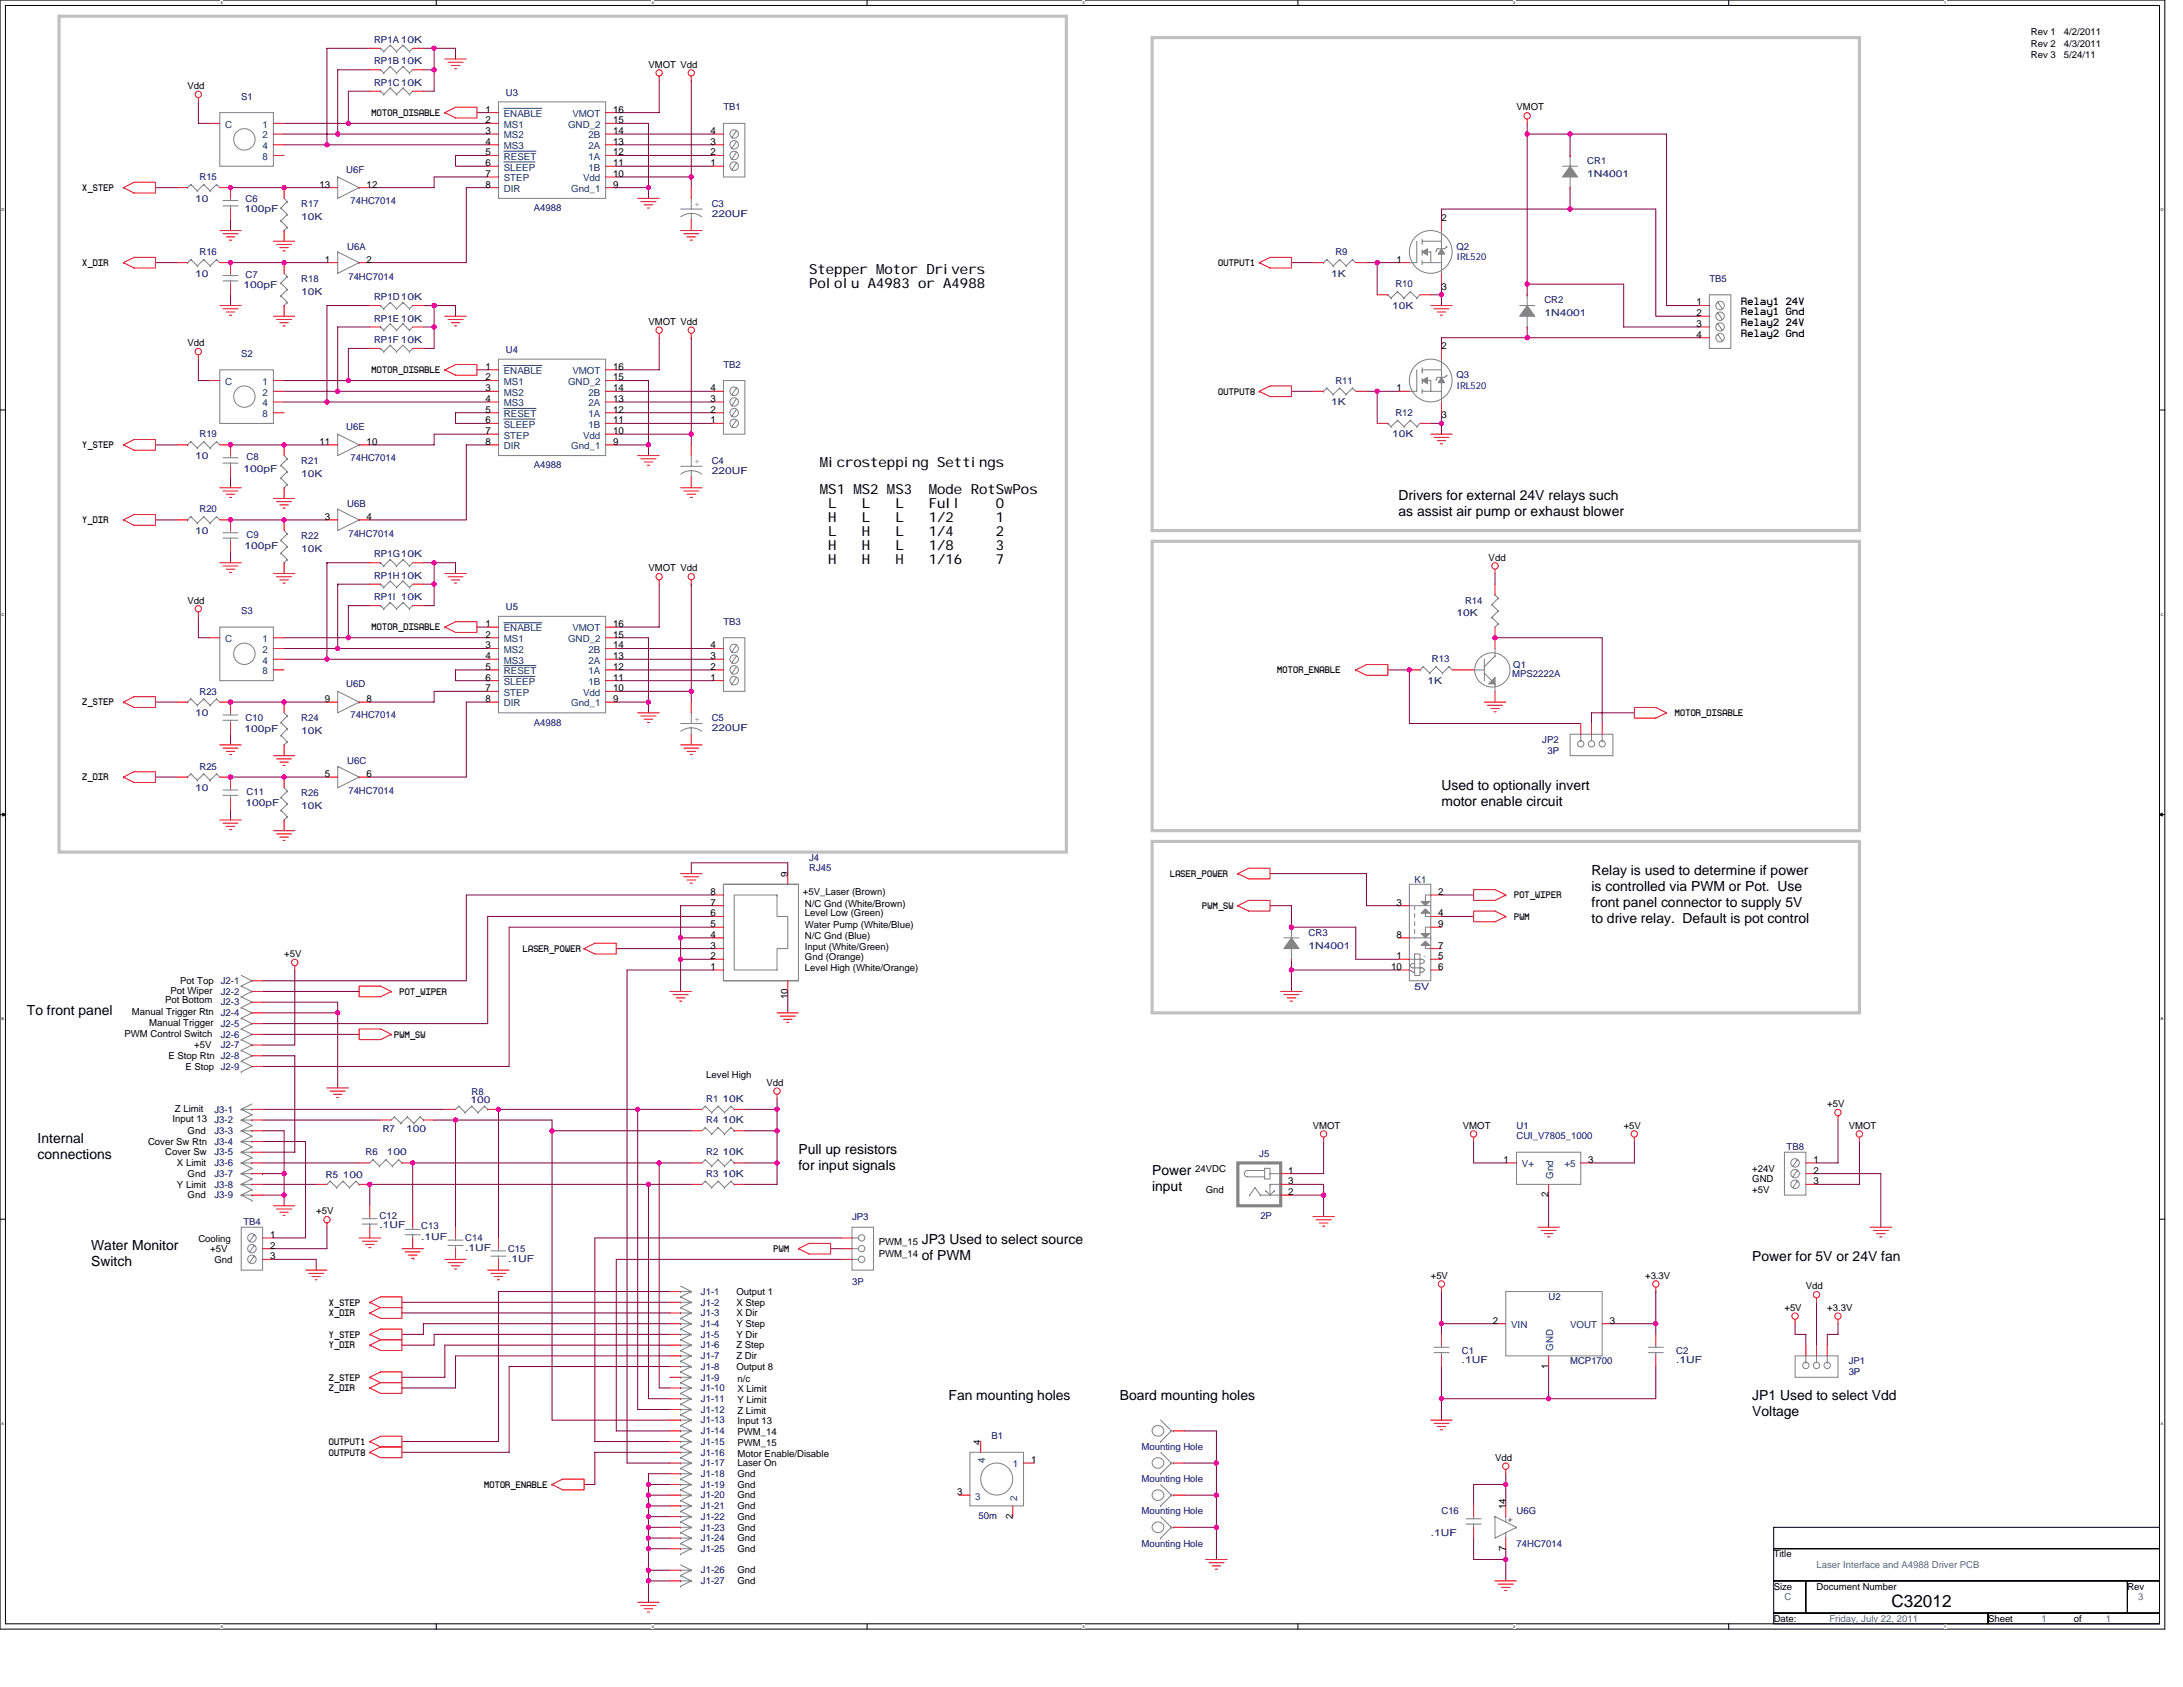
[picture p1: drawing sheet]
<svg xmlns="http://www.w3.org/2000/svg" width="559mm" height="432mm" viewBox="0 0 559 432" stroke-linecap="round" stroke-linejoin="round" font-family="sans-serif">
<defs><g id="words">
<text font-size="4.4" x="484.2" y="411.3">C32012</text>
<g font-size="3.6">
<text x="207.1" y="70">Stepper Motor Drivers</text>
<text x="207.1" y="73.6">Pololu A4983 or A4988</text>
<text x="209.9" y="119.4">Microstepping Settings</text>
<text x="209.9" y="126.5">MS1 MS2 MS3</text>
<text x="212" y="130.1">L</text>
<text x="220.6" y="130.1">L</text>
<text x="229.2" y="130.1">L</text>
<text x="237.8" y="126.5">Mode RotSwPos</text>
<text x="237.8" y="130.1">Full</text>
<text x="254.9" y="130.1">0</text>
<text x="358" y="128">Drivers for external 24V relays such</text>
<text x="212" y="133.6">H</text>
<text x="212" y="137.2">L</text>
<text x="220.6" y="133.6">L</text>
<text x="220.6" y="137.2">H</text>
<text x="229.2" y="133.6">L</text>
<text x="229.2" y="137.2">L</text>
<text x="237.8" y="133.6">1/2</text>
<text x="237.8" y="137.2">1/4</text>
<text x="254.9" y="133.6">1</text>
<text x="254.9" y="137.2">2</text>
<text x="358" y="132.1">as assist air pump or exhaust blower</text>
<text x="212" y="140.8">H</text>
<text x="220.6" y="140.8">H</text>
<text x="229.2" y="140.8">L</text>
<text x="237.8" y="140.8">1/8</text>
<text x="254.9" y="140.8">3</text>
<text x="212" y="144.3">H</text>
<text x="220.6" y="144.3">H</text>
<text x="229.2" y="144.3">H</text>
<text x="237.8" y="144.3">1/16</text>
<text x="254.9" y="144.3">7</text>
<text x="369" y="202.1">Used to optionally invert</text>
<text x="369" y="206.2">motor enable circuit</text>
<text x="407.4" y="224">Relay is used to determine if power</text>
<text x="407.4" y="228.1">is controlled via PWM or Pot. Use</text>
<text x="407.4" y="232.2">front panel connector to supply 5V</text>
<text x="407.4" y="236.3">to drive relay. Default is pot control</text>
<text x="6.9" y="259.7">To front panel</text>
<text x="9.6" y="292.6">Internal</text>
<text x="9.6" y="296.7">connections</text>
<text x="204.4" y="295.4">Pull up resistors</text>
<text x="204.4" y="299.5">for input signals</text>
<text x="294.9" y="300.9">Power</text>
<text x="294.9" y="304.9">input</text>
<text x="23.3" y="320.1">Water Monitor</text>
<text x="235.9" y="318.4">JP3 Used to select source</text>
<text x="235.9" y="322.5">of PWM</text>
<text x="448.5" y="322.8">Power for 5V or 24V fan</text>
<text x="23.3" y="324.1">Switch</text>
<text x="242.8" y="358.5">Fan mounting holes</text>
<text x="286.7" y="358.5">Board mounting holes</text>
<text x="448.5" y="358.5">JP1 Used to select Vdd</text>
<text x="448.5" y="362.5">Voltage</text>
</g>
<g font-size="2.5" fill="#000080">
<text x="95.8" y="11">RP1A 10K</text>
<text x="95.8" y="16.5">RP1B 10K</text>
<text x="95.8" y="22">RP1C10K</text>
<text x="61.7" y="25.5">S1</text>
<text x="129.5" y="24.4">U3</text>
<text x="185.2" y="28.3">TB1</text>
<text x="406.3" y="42">CR1</text>
<text x="51.1" y="46.1">R15</text>
<text x="88.6" y="44.2">U6F</text>
<text x="406.3" y="45.3">1N4001</text>
<text x="50" y="51.6">10</text>
<text x="62.8" y="51.6">C6</text>
<text x="77.1" y="53">R17</text>
<text x="89.7" y="52.2">74HC7014</text>
<text x="182.2" y="53">C3</text>
<text x="62.6" y="54.4">100pF</text>
<text x="77.1" y="56.3">10K</text>
<text x="136.6" y="54.1">A4988</text>
<text x="182.2" y="55.4">220UF</text>
<text x="51.1" y="65.3">R16</text>
<text x="88.9" y="63.9">U6A</text>
<text x="341.8" y="65.3">R9</text>
<text x="372.8" y="63.9">Q2</text>
<text x="50" y="70.8">10</text>
<text x="62.8" y="71.1">C7</text>
<text x="89.2" y="71.6">74HC7014</text>
<text x="340.7" y="70.8">1K</text>
<text x="372.8" y="66.7">IRL520</text>
<text x="62.3" y="73.8">100pF</text>
<text x="77.1" y="72.2">R18</text>
<text x="77.1" y="75.5">10K</text>
<text x="95.8" y="76.8">RP1D10K</text>
<text x="357.2" y="73.6">R10</text>
<text x="395.3" y="77.7">CR2</text>
<text x="437.6" y="72.2">TB5</text>
<text x="95.8" y="82.3">RP1E 10K</text>
<text x="356.4" y="79">10K</text>
<text x="395.3" y="81">1N4001</text>
<text x="95.8" y="87.8">RP1F 10K</text>
<text x="61.7" y="91.4">S2</text>
<text x="129.5" y="90.3">U4</text>
<text x="185.2" y="94.1">TB2</text>
<text x="341.8" y="98.2">R11</text>
<text x="372.8" y="96.9">Q3</text>
<text x="372.8" y="99.6">IRL520</text>
<text x="340.7" y="103.7">1K</text>
<text x="357.2" y="106.5">R12</text>
<text x="51.1" y="112">R19</text>
<text x="88.6" y="110">U6E</text>
<text x="356.4" y="112">10K</text>
<text x="50" y="117.4">10</text>
<text x="63.1" y="117.7">C8</text>
<text x="77.1" y="118.8">R21</text>
<text x="89.7" y="118">74HC7014</text>
<text x="136.6" y="119.9">A4988</text>
<text x="182.2" y="118.8">C4</text>
<text x="62.3" y="120.7">100pF</text>
<text x="77.1" y="122.1">10K</text>
<text x="182.2" y="121.3">220UF</text>
<text x="51.1" y="131.1">R20</text>
<text x="88.9" y="129.8">U6B</text>
<text x="50" y="136.7">10</text>
<text x="63.1" y="137.7">C9</text>
<text x="89.2" y="137.5">74HC7014</text>
<text x="62.6" y="140.5">100pF</text>
<text x="77.1" y="138">R22</text>
<text x="77.1" y="141.3">10K</text>
<text x="95.8" y="142.7">RP1G10K</text>
<text x="95.8" y="148.2">RP1H10K</text>
<text x="95.8" y="153.6">RP1I 10K</text>
<text x="375" y="154.5">R14</text>
<text x="61.7" y="157.2">S3</text>
<text x="129.5" y="156.1">U5</text>
<text x="185.2" y="160">TB3</text>
<text x="372.8" y="157.8">10K</text>
<text x="366.5" y="169.6">R13</text>
<text x="387.1" y="173.4">MPS2222A</text>
<text x="387.4" y="170.9">Q1</text>
<text x="51.1" y="177.8">R23</text>
<text x="88.6" y="175.9">U6D</text>
<text x="365.4" y="175">1K</text>
<text x="50" y="183.3">10</text>
<text x="62.8" y="184.7">C10</text>
<text x="77.1" y="184.7">R24</text>
<text x="89.7" y="183.8">74HC7014</text>
<text x="136.6" y="185.7">A4988</text>
<text x="182.2" y="184.7">C5</text>
<text x="62.6" y="187.4">100pF</text>
<text x="77.1" y="187.9">10K</text>
<text x="182.2" y="187.1">220UF</text>
<text x="394.8" y="190.1">JP2</text>
<text x="51.1" y="197">R25</text>
<text x="88.9" y="195.6">U6C</text>
<text x="396.1" y="192.9">3P</text>
<text x="50" y="202.5">10</text>
<text x="63.1" y="203.6">C11</text>
<text x="77.1" y="203.9">R26</text>
<text x="89.2" y="203.3">74HC7014</text>
<text x="62.8" y="206.3">100pF</text>
<text x="77.1" y="207.1">10K</text>
<text x="207.1" y="220.3">J4</text>
<text x="207.1" y="223.1">RJ45</text>
<text x="362.1" y="226.1">K1</text>
<text x="335" y="239.5">CR3</text>
<text x="335" y="242.8">1N4001</text>
<text x="56.5" y="251.9">J2-1</text>
<text x="56.5" y="254.6">J2-2</text>
<text x="56.5" y="257.3">J2-3</text>
<text x="362.1" y="253.5">5V</text>
<text x="56.5" y="260.1">J2-4</text>
<text x="56.5" y="262.8">J2-5</text>
<text x="56.5" y="268.3">J2-7</text>
<text x="56.5" y="265.6">J2-6</text>
<text x="120.7" y="280.4">R8</text>
<text x="54.9" y="287.5">J3-2</text>
<text x="54.9" y="284.8">J3-1</text>
<text x="120.5" y="282.3">100</text>
<text x="180.8" y="282">R1</text>
<text x="180.8" y="287.5">R4</text>
<text x="184.9" y="282">10K</text>
<text x="184.9" y="287.5">10K</text>
<text x="54.9" y="290.3">J3-3</text>
<text x="54.9" y="293">J3-4</text>
<text x="98" y="289.7">R7</text>
<text x="104" y="289.7">100</text>
<text x="388.2" y="288.9">U1</text>
<text x="388.2" y="291.6">CUI_V7805_1000</text>
<text x="54.9" y="295.7">J3-5</text>
<text x="54.9" y="298.5">J3-6</text>
<text x="93.6" y="295.7">R6</text>
<text x="99.1" y="295.7">100</text>
<text x="180.8" y="295.7">R2</text>
<text x="184.9" y="295.7">10K</text>
<text x="322.3" y="296">J5</text>
<text x="457.3" y="294.4">TB8</text>
<text x="54.9" y="304">J3-8</text>
<text x="54.9" y="301.2">J3-7</text>
<text x="83.4" y="301.5">R5</text>
<text x="87.8" y="301.5">100</text>
<text x="180.8" y="301.2">R3</text>
<text x="184.9" y="301.2">10K</text>
<text x="54.9" y="306.7">J3-9</text>
<text x="97.1" y="311.9">C12</text>
<text x="322.6" y="311.9">2P</text>
<text x="62.3" y="313.6">TB4</text>
<text x="97.1" y="314.4">.1UF</text>
<text x="107.8" y="314.7">C13</text>
<text x="107.8" y="317.4">.1UF</text>
<text x="119.1" y="317.7">C14</text>
<text x="218.1" y="312.2">JP3</text>
<text x="119.1" y="320.2">.1UF</text>
<text x="130" y="320.4">C15</text>
<text x="130" y="322.9">.1UF</text>
<text x="218.1" y="329">3P</text>
<text x="179.4" y="331.4">J1-1</text>
<text x="179.4" y="334.2">J1-2</text>
<text x="396.4" y="332.8">U2</text>
<text x="179.4" y="336.9">J1-3</text>
<text x="179.4" y="339.6">J1-4</text>
<text x="179.4" y="342.4">J1-5</text>
<text x="179.4" y="345.1">J1-6</text>
<text x="179.4" y="347.9">J1-7</text>
<text x="374.2" y="346.5">C1</text>
<text x="429.1" y="346.5">C2</text>
<text x="179.4" y="350.6">J1-8</text>
<text x="179.4" y="353.4">J1-9</text>
<text x="374.2" y="349">.1UF</text>
<text x="401.9" y="349.2">MCP1700</text>
<text x="429.1" y="349">.1UF</text>
<text x="473.2" y="349.2">JP1</text>
<text x="473.2" y="352">3P</text>
<text x="179.4" y="356.1">J1-10</text>
<text x="179.4" y="358.8">J1-11</text>
<text x="179.4" y="361.6">J1-12</text>
<text x="179.4" y="364.3">J1-13</text>
<text x="179.4" y="367.1">J1-14</text>
<text x="179.4" y="369.8">J1-15</text>
<text x="253.8" y="368.4">B1</text>
<text x="292.2" y="371.2">Mounting Hole</text>
<text x="179.4" y="372.6">J1-16</text>
<text x="179.4" y="375.3">J1-17</text>
<text x="179.4" y="378">J1-18</text>
<text x="179.4" y="380.8">J1-19</text>
<text x="179.4" y="383.5">J1-20</text>
<text x="292.2" y="379.4">Mounting Hole</text>
<text x="179.4" y="386.3">J1-21</text>
<text x="179.4" y="389">J1-22</text>
<text x="250.5" y="388.7">50m</text>
<text x="292.2" y="387.6">Mounting Hole</text>
<text x="369" y="387.6">C16</text>
<text x="388.2" y="387.6">U6G</text>
<text x="179.4" y="391.8">J1-23</text>
<text x="179.4" y="394.5">J1-24</text>
<text x="292.2" y="395.9">Mounting Hole</text>
<text x="366.2" y="393.1">.1UF</text>
<text x="388.2" y="395.9">74HC7014</text>
<text x="179.4" y="397.3">J1-25</text>
<text x="179.4" y="402.7">J1-26</text>
<text x="179.4" y="405.5">J1-27</text>
</g>
<g font-size="2.5">
<text x="519.9" y="9.1">Rev 1</text>
<text x="519.9" y="11.9">Rev 2</text>
<text x="528.3" y="9.1">4/2/2011</text>
<text x="528.3" y="11.9">4/3/2011</text>
<text x="166" y="17.3">VMOT Vdd</text>
<text x="519.9" y="14.8">Rev 3</text>
<text x="528.3" y="14.8">5/24/11</text>
<text x="48" y="22.8">Vdd</text>
<text x="124.3" y="28.8">1</text>
<text x="157" y="28.8">16</text>
<text x="388.2" y="28.3">VMOT</text>
<text x="124.3" y="31.6">2</text>
<text x="124.3" y="34.3">3</text>
<text x="157" y="34.3">14</text>
<text x="157" y="31.6">15</text>
<text x="181.9" y="34.3">4</text>
<text x="124.3" y="37">4</text>
<text x="124.3" y="39.8">5</text>
<text x="157" y="39.8">12</text>
<text x="157" y="37">13</text>
<text x="181.9" y="39.8">2</text>
<text x="181.9" y="37">3</text>
<text x="124.3" y="45.3">7</text>
<text x="124.3" y="42.5">6</text>
<text x="157" y="42.5">11</text>
<text x="157" y="45.3">10</text>
<text x="181.9" y="42.5">1</text>
<text x="81.8" y="48">13</text>
<text x="93.9" y="48">12</text>
<text x="124.3" y="48">8</text>
<text x="157" y="48">9</text>
<text x="369" y="56.5">2</text>
<text x="83.1" y="67.2">1</text>
<text x="93.9" y="67.2">2</text>
<text x="357.5" y="67.2">1</text>
<text x="369" y="74.1">3</text>
<text x="445.8" y="78">Relay1 24V</text>
<text x="166" y="83.1">VMOT Vdd</text>
<text x="434.3" y="78.2">1</text>
<text x="434.3" y="80.9">2</text>
<text x="434.3" y="83.7">3</text>
<text x="445.8" y="80.7">Relay1 Gnd</text>
<text x="445.8" y="83.4">Relay2 24V</text>
<text x="48" y="88.6">Vdd</text>
<text x="369" y="89.5">2</text>
<text x="434.3" y="86.4">4</text>
<text x="445.8" y="86.2">Relay2 Gnd</text>
<text x="124.3" y="94.6">1</text>
<text x="157" y="94.6">16</text>
<text x="124.3" y="97.4">2</text>
<text x="124.3" y="100.1">3</text>
<text x="157" y="100.1">14</text>
<text x="157" y="97.4">15</text>
<text x="181.9" y="100.1">4</text>
<text x="357.5" y="100.1">1</text>
<text x="124.3" y="102.9">4</text>
<text x="124.3" y="105.6">5</text>
<text x="157" y="105.6">12</text>
<text x="157" y="102.9">13</text>
<text x="181.9" y="105.6">2</text>
<text x="181.9" y="102.9">3</text>
<text x="369" y="107">3</text>
<text x="81.8" y="113.9">11</text>
<text x="93.9" y="113.9">10</text>
<text x="124.3" y="111.1">7</text>
<text x="124.3" y="113.9">8</text>
<text x="124.3" y="108.4">6</text>
<text x="157" y="113.9">9</text>
<text x="157" y="108.4">11</text>
<text x="157" y="111.1">10</text>
<text x="181.9" y="108.4">1</text>
<text x="83.1" y="133.1">3</text>
<text x="93.9" y="133.1">4</text>
<text x="381.1" y="143.5">Vdd</text>
<text x="166" y="146.2">VMOT Vdd</text>
<text x="48" y="154.5">Vdd</text>
<text x="124.3" y="160.5">1</text>
<text x="157" y="160.5">16</text>
<text x="124.3" y="163.2">2</text>
<text x="124.3" y="166">3</text>
<text x="157" y="166">14</text>
<text x="157" y="163.2">15</text>
<text x="181.9" y="166">4</text>
<text x="124.3" y="168.7">4</text>
<text x="124.3" y="171.4">5</text>
<text x="157" y="171.5">12</text>
<text x="157" y="168.7">13</text>
<text x="181.9" y="171.4">2</text>
<text x="181.9" y="168.7">3</text>
<text x="83.1" y="179.7">9</text>
<text x="93.9" y="179.7">8</text>
<text x="124.3" y="176.9">7</text>
<text x="124.3" y="179.7">8</text>
<text x="124.3" y="174.2">6</text>
<text x="157" y="179.7">9</text>
<text x="157" y="174.2">11</text>
<text x="157" y="176.9">10</text>
<text x="181.9" y="174.2">1</text>
<text x="83.1" y="198.9">5</text>
<text x="93.9" y="198.9">6</text>
<text x="201.6" y="224.4" transform="rotate(-90 201.6 224.4)">9</text>
<text x="181.9" y="231.8">7</text>
<text x="181.9" y="229.1">8</text>
<text x="205.5" y="229.1">+5V_Laser (Brown)</text>
<text x="206" y="232.1">N/C Gnd (White/Brown)</text>
<text x="357.5" y="231.8">3</text>
<text x="368.2" y="229.1">2</text>
<text x="181.9" y="237.3">5</text>
<text x="181.9" y="234.5">6</text>
<text x="206" y="234.6">Level Low (Green)</text>
<text x="206" y="237.6">Water Pump (White/Blue)</text>
<text x="368.2" y="234.5">4</text>
<text x="368.2" y="237.3">9</text>
<text x="72.7" y="245">+5V</text>
<text x="181.9" y="245.5">2</text>
<text x="181.9" y="242.8">3</text>
<text x="181.9" y="240">4</text>
<text x="206" y="243.1">Input (White/Green)</text>
<text x="206" y="240.3">N/C Gnd (Blue)</text>
<text x="206" y="245.8">Gnd (Orange)</text>
<text x="357.5" y="240">8</text>
<text x="357.5" y="245.5">1</text>
<text x="368.2" y="242.8">7</text>
<text x="368.2" y="245.5">5</text>
<text x="46.1" y="251.9">Pot Top</text>
<text x="181.9" y="248.3">1</text>
<text x="206" y="248.6">Level High (White/Orange)</text>
<text x="356.1" y="248.3">10</text>
<text x="368.2" y="248.3">6</text>
<text x="42.3" y="256.8">Pot Bottom</text>
<text x="43.6" y="254.3">Pot Wiper</text>
<text x="201.6" y="255.8" transform="rotate(-90 201.6 255.8)">10</text>
<text x="33.8" y="259.8">Manual Trigger Rtn</text>
<text x="38.2" y="262.6">Manual Trigger</text>
<text x="31.9" y="265.3">PWM Control Switch</text>
<text x="49.7" y="268.3">+5V</text>
<text x="43.1" y="271.1">E Stop Rtn J2-8</text>
<text x="47.5" y="273.8">E Stop J2-9</text>
<text x="180.8" y="276">Level High</text>
<text x="196.2" y="277.9">Vdd</text>
<text x="44.2" y="287.3">Input 13</text>
<text x="44.7" y="284.5">Z Limit</text>
<text x="467.7" y="283.4">+5V</text>
<text x="37.9" y="293">Cover Sw Rtn</text>
<text x="48" y="290.3">Gnd</text>
<text x="336.1" y="288.9">VMOT</text>
<text x="374.5" y="288.9">VMOT</text>
<text x="415.6" y="288.9">+5V</text>
<text x="473.2" y="288.9">VMOT</text>
<text x="42.3" y="295.7">Cover Sw</text>
<text x="45.3" y="298.5">X Limit</text>
<text x="305.9" y="299.9">24VDC</text>
<text x="384.9" y="297.6">1</text>
<text x="406.6" y="297.6">3</text>
<text x="448.5" y="299.9">+24V</text>
<text x="464.2" y="297.6">1</text>
<text x="45.3" y="304">Y Limit</text>
<text x="48" y="301.2">Gnd</text>
<text x="308.6" y="305.4">Gnd</text>
<text x="329.8" y="300.4">1</text>
<text x="329.8" y="303.1">3</text>
<text x="329.8" y="305.9">2</text>
<text x="448.5" y="302.6">GND</text>
<text x="448.5" y="305.4">+5V</text>
<text x="464.2" y="300.4">2</text>
<text x="464.2" y="303.1">3</text>
<text x="48" y="306.7">Gnd</text>
<text x="80.9" y="310.8">+5V</text>
<text x="396.4" y="306.5" transform="rotate(-90 396.4 306.5)">2</text>
<text x="50.8" y="318">Cooling</text>
<text x="69.2" y="316.8">1</text>
<text x="53.8" y="320.4">+5V</text>
<text x="54.9" y="323.2">Gnd</text>
<text x="69.2" y="319.6">2</text>
<text x="69.2" y="322.3">3</text>
<text x="225" y="321.8">PWM_14</text>
<text x="225" y="318.8">PWM_15</text>
<text x="366.2" y="327.3">+5V</text>
<text x="421.1" y="327.3">+3.3V</text>
<text x="188.5" y="331.4">Output 1</text>
<text x="188.5" y="334.2">X Step</text>
<text x="456.8" y="335.5">+5V</text>
<text x="462.3" y="330">Vdd</text>
<text x="467.7" y="335.5">+3.3V</text>
<text x="188.5" y="336.9">X Dir</text>
<text x="188.5" y="339.6">Y Step</text>
<text x="382.1" y="338.8">2</text>
<text x="412.1" y="338.8">3</text>
<text x="188.5" y="342.4">Y Dir</text>
<text x="188.5" y="345.1">Z Step</text>
<text x="188.5" y="347.9">Z Dir</text>
<text x="188.5" y="350.6">Output 8</text>
<text x="188.8" y="353.6">n/c</text>
<text x="396.4" y="350.4" transform="rotate(-90 396.4 350.4)">1</text>
<text x="188.8" y="356.4">X Limit</text>
<text x="188.8" y="359.1">Y Limit</text>
<text x="188.8" y="361.9">Z Limit</text>
<text x="188.8" y="364.6">Input 13</text>
<text x="188.8" y="367.3">PWM_14</text>
<text x="188.8" y="370.1">PWM_15</text>
<text x="251" y="369.8" transform="rotate(-90 251 369.8)">4</text>
<text x="188.8" y="372.8">Motor Enable/Disable</text>
<text x="188.8" y="375.3">Laser On</text>
<text x="263.9" y="374.5">1</text>
<text x="382.7" y="373.9">Vdd</text>
<text x="188.8" y="378">Gnd</text>
<text x="188.8" y="380.8">Gnd</text>
<text x="188.8" y="383.5">Gnd</text>
<text x="245" y="382.7">3</text>
<text x="188.8" y="386.3">Gnd</text>
<text x="188.8" y="389">Gnd</text>
<text x="259.2" y="388.8" transform="rotate(-90 259.2 388.8)">2</text>
<text x="385.4" y="386.3" transform="rotate(-90 385.4 386.3)">14</text>
<text x="188.8" y="391.8">Gnd</text>
<text x="188.8" y="394.5">Gnd</text>
<text x="188.8" y="397.3">Gnd</text>
<text x="385.4" y="397" transform="rotate(-90 385.4 397)">7</text>
<text x="454" y="398.6">Title</text>
<text x="188.8" y="402.7">Gnd</text>
<text x="188.8" y="405.5">Gnd</text>
<text x="454" y="406.8">Size</text>
<text x="465" y="406.8">Document Number</text>
<text x="544.6" y="406.8">Rev</text>
<text x="454" y="415.1">Date:</text>
<text x="508.9" y="415.1">Sheet</text>
<text x="530.8" y="415.1">of</text>
</g>
<g font-size="2.5" fill="#004080">
<text x="129" y="30">ENABLE</text>
<text x="146.5" y="30">VMOT</text>
<text x="57.6" y="32.7">C</text>
<text x="67.2" y="32.7">1</text>
<text x="67.2" y="35.4">2</text>
<text x="129" y="32.7">MS1</text>
<text x="129" y="35.4">MS2</text>
<text x="145.4" y="32.7">GND_2</text>
<text x="150.6" y="35.4">2B</text>
<text x="67.2" y="38.2">4</text>
<text x="67.2" y="40.9">8</text>
<text x="129" y="38.2">MS3</text>
<text x="129" y="40.9">RESET</text>
<text x="150.6" y="40.9">1A</text>
<text x="150.6" y="38.2">2A</text>
<text x="129" y="43.7">SLEEP</text>
<text x="129" y="46.4">STEP</text>
<text x="149.2" y="46.4">Vdd</text>
<text x="150.6" y="43.7">1B</text>
<text x="129" y="49.1">DIR</text>
<text x="146.2" y="49.1">Gnd_1</text>
<text x="129" y="95.8">ENABLE</text>
<text x="146.5" y="95.8">VMOT</text>
<text x="57.6" y="98.5">C</text>
<text x="67.2" y="98.5">1</text>
<text x="67.2" y="101.3">2</text>
<text x="129" y="98.5">MS1</text>
<text x="129" y="101.3">MS2</text>
<text x="145.4" y="98.5">GND_2</text>
<text x="150.6" y="101.3">2B</text>
<text x="67.2" y="104">4</text>
<text x="67.2" y="106.8">8</text>
<text x="129" y="104">MS3</text>
<text x="129" y="106.8">RESET</text>
<text x="150.6" y="106.8">1A</text>
<text x="150.6" y="104">2A</text>
<text x="129" y="109.5">SLEEP</text>
<text x="129" y="112.2">STEP</text>
<text x="149.2" y="112.2">Vdd</text>
<text x="150.6" y="109.5">1B</text>
<text x="129" y="115">DIR</text>
<text x="146.2" y="115">Gnd_1</text>
<text x="129" y="161.6">ENABLE</text>
<text x="146.5" y="161.6">VMOT</text>
<text x="57.6" y="164.4">C</text>
<text x="67.2" y="164.4">1</text>
<text x="67.2" y="167.1">2</text>
<text x="129" y="164.4">MS1</text>
<text x="129" y="167.1">MS2</text>
<text x="145.4" y="164.4">GND_2</text>
<text x="150.6" y="167.1">2B</text>
<text x="67.2" y="169.9">4</text>
<text x="67.2" y="172.6">8</text>
<text x="129" y="169.9">MS3</text>
<text x="129" y="172.6">RESET</text>
<text x="150.6" y="172.6">1A</text>
<text x="150.6" y="169.9">2A</text>
<text x="129" y="175.3">SLEEP</text>
<text x="129" y="178.1">STEP</text>
<text x="149.2" y="178.1">Vdd</text>
<text x="150.6" y="175.3">1B</text>
<text x="129" y="180.8">DIR</text>
<text x="146.2" y="180.8">Gnd_1</text>
<text x="389.6" y="298.8">V+</text>
<text x="400.5" y="298.8">+5</text>
<text x="397.6" y="301.8" transform="rotate(-90 397.6 301.8)">Gnd</text>
<text x="386.8" y="339.9">VIN</text>
<text x="401.9" y="339.9">VOUT</text>
<text x="397.6" y="345.7" transform="rotate(-90 397.6 345.7)">GND</text>
<text x="252.2" y="374.5" transform="rotate(-90 252.2 374.5)">4</text>
<text x="259.2" y="375.6">1</text>
<text x="249.7" y="383.8">3</text>
<text x="260.4" y="384.1" transform="rotate(-90 260.4 384.1)">2</text>
</g>
<g font-size="2.5" fill="#808080">
<text x="177.8" y="53">+</text>
<text x="177.8" y="118.8">+</text>
<text x="177.8" y="184.7">+</text>
</g>
<g font-size="2.5" fill="#408080">
<text x="465" y="401.4">Laser Interface and A4988 Driver PCB</text>
<text x="456.8" y="409.6">C</text>
<text x="547.3" y="409.6">3</text>
<text x="468.3" y="415.1">Friday, July 22, 2011</text>
<text x="522.6" y="415.1">1</text>
<text x="539.1" y="415.1">1</text>
</g>
<g font-size="2.2">
<text x="95.2" y="29.7">MOTOR_DISABLE</text>
<text x="21.1" y="48.9">X_STEP</text>
<text x="21.1" y="68.1">X_DIR</text>
<text x="311.9" y="68.1">OUTPUT1</text>
<text x="95.2" y="95.5">MOTOR_DISABLE</text>
<text x="311.9" y="101">OUTPUT8</text>
<text x="21.1" y="114.7">Y_STEP</text>
<text x="21.1" y="133.9">Y_DIR</text>
<text x="95.2" y="161.4">MOTOR_DISABLE</text>
<text x="327" y="172.3">MOTOR_ENABLE</text>
<text x="21.1" y="180.6">Z_STEP</text>
<text x="428.8" y="183.3">MOTOR_DISABLE</text>
<text x="21.1" y="199.7">Z_DIR</text>
<text x="299.6" y="224.5">LASER_POWER</text>
<text x="307.8" y="232.7">PWM_SW</text>
<text x="387.6" y="229.9">POT_WIPER</text>
<text x="387.6" y="235.4">PWM</text>
<text x="133.9" y="243.6">LASER_POWER</text>
<text x="102.3" y="254.6">POT_WIPER</text>
<text x="101" y="265.6">PWM_SW</text>
<text x="198.1" y="320.5">PWM</text>
<text x="84.2" y="334.2">X_STEP</text>
<text x="84.2" y="336.9">X_DIR</text>
<text x="84.2" y="342.4">Y_STEP</text>
<text x="84.2" y="345.1">Y_DIR</text>
<text x="84.2" y="353.4">Z_STEP</text>
<text x="84.2" y="356.1">Z_DIR</text>
<text x="84.2" y="369.8">OUTPUT1</text>
<text x="84.2" y="372.6">OUTPUT8</text>
<text x="124" y="380.8">MOTOR_ENABLE</text>
</g>
<text font-size="1.4" fill="#808080" x="364.3" y="245.3">+</text>
<g font-size="1">
<text x="56.5" y="1.1">5</text>
<text x="166.8" y="1.1">4</text>
<text x="277.1" y="1.1">3</text>
<text x="387.4" y="1.1">2</text>
<text x="497.6" y="1.1">1</text>
<text x=".4" y="54.1">D</text>
<text x="553.1" y="54.1">D</text>
<text x=".4" y="157.6">C</text>
<text x="553.1" y="157.6">C</text>
<text x=".4" y="261.2">B</text>
<text x="553.1" y="261.2">B</text>
<text x=".4" y="364.7">A</text>
<text x="553.1" y="364.7">A</text>
<text x="56.5" y="416.7">5</text>
<text x="166.8" y="416.7">4</text>
<text x="277.1" y="416.7">3</text>
<text x="387.4" y="416.7">2</text>
<text x="497.6" y="416.7">1</text>
</g>
</g></defs>
<path d="M0 0h554.1v417h-554.1zM1.4 1.4h551.4v414.2h-551.4z" fill="none" stroke="#000" stroke-width=".26"/>
<g fill="#fff">
<path d="M56.5 .2h.6v1.1h-.6z"/>
<path d="M56.5 415.8h.6v1.1h-.6z"/>
</g>
<path d="M111.7 0v1.4M111.7 415.6v1.4" fill="none" stroke="#000" stroke-width=".26"/>
<g fill="#fff">
<path d="M166.8 .2h.6v1.1h-.6z"/>
<path d="M166.8 415.8h.6v1.1h-.6z"/>
</g>
<path d="M222 0v1.4M222 415.6v1.4" fill="none" stroke="#000" stroke-width=".26"/>
<g fill="#fff">
<path d="M277.1 .2h.5v1.1h-.5z"/>
<path d="M277.1 415.8h.5v1.1h-.5z"/>
</g>
<path d="M332.2 0v1.4M332.2 415.6v1.4" fill="none" stroke="#000" stroke-width=".26"/>
<g fill="#fff">
<path d="M387.4 .2h.5v1.1h-.5z"/>
<path d="M387.4 415.8h.5v1.1h-.5z"/>
</g>
<path d="M442.5 0v1.4M442.5 415.6v1.4" fill="none" stroke="#000" stroke-width=".26"/>
<g fill="#fff">
<path d="M497.6 .2h.6v1.1h-.6z"/>
<path d="M497.6 415.8h.6v1.1h-.6z"/>
<path d="M.4 53.2h.7v1.1h-.7z"/>
<path d="M553.1 53.2h.7v1.1h-.7z"/>
<path d="M.4 156.7h.7v1.1h-.7z"/>
<path d="M553.1 156.7h.7v1.1h-.7z"/>
</g>
<path d="M0 104.9h1.4M552.8 104.9h1.4" fill="none" stroke="#000" stroke-width=".26"/>
<g fill="#fff">
<path d="M.4 260.3h.6v1.1h-.6z"/>
<path d="M553.1 260.3h.7v1.1h-.7z"/>
</g>
<path d="M0 208.5h1.4M552.8 208.5h1.4" fill="none" stroke="#000" stroke-width=".26"/>
<path d="M.7 208.1l.7 .4-.7 .4zM552.8 208.5l.7-.4v.8z" fill="#000" stroke="#000" stroke-width=".26"/>
<g fill="#fff">
<path d="M.4 363.8h.6v1.1h-.6z"/>
<path d="M553.1 363.8h.7v1.1h-.7z"/>
</g>
<path d="M0 312.1h1.4M552.8 312.1h1.4M454 390.9h98.8v5.5h-98.8zM454 396.4h98.8v8.2h-98.8zM454 404.6h8.3v8.3h-8.3zM454 412.9h54.9v2.7h-54.9zM462.3 404.6h82.3v8.3h-82.3zM508.9 412.9h43.9v2.7h-43.9zM544.6 404.6h8.2v8.3h-8.2z" fill="none" stroke="#000" stroke-width=".26"/>
<g fill="none" stroke="#800040" stroke-width=".26">
<path d="M94.7 12.4h-11v24.7M94.7 17.9h-8.3v16.4M108.4 12.4h2.7M108.4 17.9h2.7M111.1 12.4v5.5M111.1 17.9h.1M111.1 17.9v5.4h-2.7M111.1 12.4h5.5M116.6 12.4v2.7M116.6 12.4h.1M50.8 26.1v5.5h2.7M72.7 37.1h11"/>
<path d="M72.7 34.3h13.7M72.7 31.6h16.5M83.7 37.1h.1M83.7 37.1h41.1M86.4 34.3h.1M86.4 34.3h38.4M89.2 31.6h.1M89.2 31.6h35.6M94.7 23.3h-5.5v8.3M122.1 28.8h2.7M124.8 39.8h-8.2v2.7h8.2M157.8 31.6h8.2v16.4"/>
<path d="M157.8 34.3h24.7M157.8 37.1h24.7M157.8 39.8h24.7M168.7 20.6v8.2h-10.9M177 20.6h.1M177 20.6v24.7M390.9 34.3h11M390.9 31.6v2.7M390.9 34.3h.1M390.9 34.3v38.4M401.9 34.3v5.5M401.9 34.3h.1"/>
<path d="M401.9 34.3h24.7v43.9h8.2M39.8 48h5.5M59 48h.1M59 48h24.7M59 56.3v2.7M124.8 45.3h-13.7v2.7h-16.4M124.8 48h-5.4v19.2h-24.7M157.8 42.5h24.7M157.8 48h8.2M157.8 45.3h19.2M166 48h.1M166 48v2.8"/>
<path d="M177 45.3v2.7M401.9 53.5h21.9v27.4h11M401.9 53.5h-32.9v2.8M401.9 48v5.5M401.9 53.5h.1M39.8 67.2h5.5M59 67.2h.1M59 67.2h24.7M59 75.5v2.7M94.7 78.2h-11v24.7M108.4 78.2h2.7M111.1 78.2v5.5"/>
<path d="M111.1 78.2h5.5M116.6 78.2v2.7M116.6 78.2h.1M330.6 67.2h5.5M349.8 67.2h2.7M352.5 67.2h5.5M352.5 67.2h.1M352.5 67.2v8.3M366.2 75.5h2.8M369 75.5h.1M369 72.7v2.8M369 75.5v2.7"/>
<path d="M390.9 72.7v2.8M390.9 72.7h24.7v11h19.2M50.8 91.9v5.5h2.7M72.7 97.4h16.5M89.2 97.4h.1M89.2 97.4h35.6M94.7 83.7h-8.3v16.5M94.7 89.2h-5.5v8.2M108.4 83.7h2.7M111.1 83.7v5.5h-2.7M111.1 83.7h.1M122.1 94.7h2.7"/>
<path d="M157.8 97.4h8.2M166 97.4h.1M166 97.4v19.2M168.7 86.4v8.3h-10.9M177 86.4h.1M177 86.4v24.7M390.9 86.4h-21.9v2.8M390.9 83.7v2.7M390.9 86.4h.1M390.9 86.4h43.9M39.8 113.9h5.5M59 113.9h.1"/>
<path d="M59 113.9h24.7M72.7 102.9h11M72.7 100.2h13.7M83.7 102.9h.1M83.7 102.9h41.1M86.4 100.2h.1M86.4 100.2h38.4M124.8 111.1h-13.7v2.8h-16.4M124.8 113.9h-5.4v19.2h-24.7M124.8 105.6h-8.2v2.8h8.2M157.8 111.1h19.2M157.8 100.2h24.7"/>
<path d="M157.8 102.9h24.7M157.8 105.6h24.7M157.8 108.4h24.7M157.8 113.9h8.2M166 113.9h.1M177 111.1v2.8M330.6 100.2h5.5M349.8 100.2h2.7M352.5 100.2h5.5M352.5 100.2h.1M352.5 100.2v8.2M366.2 108.4h2.8"/>
<path d="M369 108.4h.1M369 105.6v2.8M369 108.4v2.7M39.8 133.1h5.5M59 122.1v2.7M59 133.1h.1M59 133.1h24.7M50.8 157.8v5.4h2.7M59 141.3v2.7M83.7 144h.1M83.7 144h11M83.7 144v24.7"/>
<path d="M86.4 149.5h8.3M86.4 149.5h.1M86.4 149.5v16.5M89.2 155h5.5M89.2 155h.1M89.2 155v8.2M108.4 144h2.7M108.4 149.5h2.7M111.1 144v11h-2.7M111.1 144h5.5v2.8M111.1 149.5h.1M111.1 144h.1"/>
<path d="M168.7 149.5v11h-10.9M177 149.5h.1M177 149.5v27.5M382.7 146.8v2.7M39.8 179.7h5.5M59 179.7h.1M59 179.7h24.7M72.7 168.7h11M72.7 166h13.7M72.7 163.2h16.5M83.7 168.7h41.1M86.4 166h38.4"/>
<path d="M89.2 163.2h35.6M122.1 160.5h2.7M124.8 177h-13.7v2.7h-16.4M124.8 179.7h-5.4v19.2h-24.7M124.8 171.5h-8.2v2.7h8.2M157.8 177h19.2M157.8 163.2h8.2v16.5M157.8 166h24.7M157.8 168.7h24.7M157.8 171.5h24.7M157.8 174.2h24.7M157.8 179.7h8.2"/>
<path d="M166 179.7h.1M166 179.7v2.8M177 177v2.7M355.3 171.5h5.5M360.8 171.5v13.7h43.8M360.8 171.5h.1M382.7 163.2h.1M382.7 163.2h27.4v22M39.8 198.9h5.5M59 187.9v2.8M59 198.9h.1M59 198.9h24.7"/>
<path d="M418.4 182.5h-11v2.7M59 207.1v2.8M174.2 231.8h.1M174.2 231.8h8.3M174.2 231.8v8.3M177 223.6v-2.7h24.7v2.7M182.5 234.6h-57.7v27.4h-57.6M182.5 237.3h-52.2v35.7h-63.1M182.5 229.1h-63.1v21.9h-52.2M325.1 231.8h5.5M325.1 223.6h24.7v8.2h8.2M330.6 231.8v5.5h16.4v8.2h11"/>
<path d="M330.6 231.8h.1M369 229.1h8.2M369 234.6h8.2M67.2 253.8h24.7M67.2 256.5h19.2v2.7M67.2 259.2h19.2M75.5 248.3v19.2h-8.3M86.4 259.2h.1M86.4 259.2v19.3M157.8 242.8h24.7M174.2 245.5h.1M174.2 245.5v8.3"/>
<path d="M174.2 240.1v5.4M174.2 240.1h8.3M174.2 245.5h8.3M182.5 248.3h-22v126.2h11M201.7 253.8v5.4M330.6 245.5v2.8M330.6 248.3h.1M330.6 248.3v5.5M330.6 248.3h27.4M67.2 270.2h8.3v24.7h-8.3M67.2 264.8h24.7M67.2 292.2h11v24.7h-8.2"/>
<path d="M67.2 297.7h24.7M67.2 286.7h30.2M67.2 284h46.7M67.2 289.4h5.5v11M105.6 297.7h.1M105.6 297.7v13.7M105.6 297.7h71.4M111.1 286.7h5.5v27.4M116.6 286.7h.1M116.6 286.7h24.7v2.7M127.6 284h.1M127.6 284v32.9"/>
<path d="M127.6 284h35.6M141.3 289.4h35.7M141.3 289.4h.1M141.3 289.4v74.1h30.2M163.2 284h.1M163.2 284v76.8h8.3M163.2 284h13.8M168.7 297.7h.1M168.7 297.7v57.6h2.8M190.7 284h8.2M190.7 297.7h8.2M190.7 289.4h8.2"/>
<path d="M198.9 297.7v5.4h-8.2M198.9 297.7h.1M198.9 284h.1M198.9 281.2v2.8M198.9 289.4v8.3M198.9 284v5.4M338.8 292.2v8.2h-8.2M377.2 292.2v5.5h8.2M418.4 292.2v5.5h-11M470.5 286.7v11h-5.5M476 292.2v10.9h-11M67.2 303.1h13.7"/>
<path d="M67.2 300.4h.1M67.2 305.9h5.5M67.2 300.4h5.5M72.7 305.9h.1M72.7 300.4v5.5M72.7 305.9v2.7M83.7 314.1v5.5h-13.7M94.7 303.1h.1M94.7 303.1v5.5M94.7 303.1h71.3M166 303.1v54.9h5.5M166 303.1h.1"/>
<path d="M166 303.1h11M212.6 319.6h2.8M215.4 316.9h-63.1v52.1h19.2M330.6 303.1h8.2v2.8M330.6 305.9h8.2M338.8 305.9h.1M338.8 305.9v5.5M396.4 305.9v8.2M465 300.4h16.5v13.7M70 322.3h10.9v2.8M102.9 333.3h68.6M102.9 336.1h68.6"/>
<path d="M171.5 330.6h-43.9v38.4h-24.7M171.5 338.8h-63.1v2.7h-5.5M215.4 322.3h-57.6v43.9h13.7M369 338.8v2.7M369 330.6v8.2M369 338.8h.1M369 338.8h13.7M412.9 338.8h10.9M423.8 330.6h.1M423.8 338.8v2.7M423.8 330.6v8.2M459.5 338.8v2.7h2.8v2.8"/>
<path d="M465 333.3v11M470.5 338.8v2.7h-2.8v2.8M171.5 341.5h-60.4v2.8h-8.2M171.5 344.3h-57.6v8.2h-11M171.5 347h-54.9v8.3h-13.7M171.5 349.8h-41.2v21.9h-27.4M369 358h.1M369 358v5.5M369 349.8v8.2M396.4 358h.1M396.4 349.8v8.2M423.8 349.8v8.2h-54.8"/>
<path d="M166 380h.1M166 380h5.5M166 380v21.9M171.5 371.7h-19.2v8.3h-2.8M171.5 377.2h-5.5v2.8M303.1 374.5h8.3M303.1 366.2h8.3v8.3M311.4 374.5h.1M311.4 374.5v24.7M385.4 377.2v2.8M385.4 380h-8.2v5.4M385.4 380h.1"/>
<path d="M385.4 380v5.4M166 388.2h5.5M166 393.7h.1M166 390.9h5.5M166 382.7h.1M166 396.4h5.5M166 382.7h5.5M166 385.4h5.5M166 385.4h.1M166 393.7h5.5M166 396.4h.1M166 390.9h.1"/>
<path d="M166 388.2h.1M303.1 382.7h8.3M303.1 390.9h8.3M311.4 390.9h.1M311.4 382.7h.1M377.2 393.7v5.5h8.2M385.4 399.2h.1M385.4 396.4v2.8M385.4 399.2v5.4M166 404.6h.1M166 401.9h5.5M166 401.9v2.7h5.5"/>
<path d="M166 401.9h.1M166 404.6v5.5"/>
</g>
<g fill="#f0f" stroke="#f0f" stroke-width=".26">
<circle cx="382.7" cy="163.2" r=".54"/>
<circle cx="127.6" cy="283.9" r=".54"/>
<circle cx="163.2" cy="283.9" r=".54"/>
<circle cx="116.6" cy="286.7" r=".54"/>
<circle cx="168.7" cy="297.7" r=".54"/>
<circle cx="94.6" cy="303.1" r=".54"/>
<circle cx="105.6" cy="297.7" r=".54"/>
<circle cx="166" cy="303.1" r=".54"/>
<circle cx="141.3" cy="289.4" r=".54"/>
<circle cx="198.9" cy="297.7" r=".54"/>
<circle cx="198.9" cy="289.4" r=".54"/>
<circle cx="198.9" cy="283.9" r=".54"/>
<circle cx="423.8" cy="338.8" r=".54"/>
<circle cx="360.8" cy="171.5" r=".54"/>
<circle cx="89.2" cy="31.6" r=".54"/>
<circle cx="86.4" cy="34.3" r=".54"/>
<circle cx="83.7" cy="37" r=".54"/>
<circle cx="352.5" cy="67.2" r=".54"/>
<circle cx="352.5" cy="100.1" r=".54"/>
<circle cx="401.9" cy="53.5" r=".54"/>
<circle cx="401.9" cy="34.3" r=".54"/>
<circle cx="390.9" cy="72.7" r=".54"/>
<circle cx="390.9" cy="34.3" r=".54"/>
<circle cx="369" cy="338.8" r=".54"/>
<circle cx="330.6" cy="237.3" r=".54"/>
<circle cx="390.9" cy="86.4" r=".54"/>
<circle cx="72.7" cy="48" r=".54"/>
<circle cx="59" cy="48" r=".54"/>
<circle cx="72.7" cy="67.2" r=".54"/>
<circle cx="59" cy="67.2" r=".54"/>
<circle cx="176.9" cy="45.3" r=".54"/>
<circle cx="72.7" cy="113.9" r=".54"/>
<circle cx="59" cy="113.9" r=".54"/>
<circle cx="72.7" cy="133.1" r=".54"/>
<circle cx="59" cy="133.1" r=".54"/>
<circle cx="176.9" cy="111.1" r=".54"/>
<circle cx="89.2" cy="97.4" r=".54"/>
<circle cx="86.4" cy="100.1" r=".54"/>
<circle cx="83.7" cy="102.9" r=".54"/>
<circle cx="166" cy="113.9" r=".54"/>
<circle cx="72.7" cy="179.7" r=".54"/>
<circle cx="59" cy="179.7" r=".54"/>
<circle cx="72.7" cy="198.9" r=".54"/>
<circle cx="59" cy="198.9" r=".54"/>
<circle cx="176.9" cy="176.9" r=".54"/>
<circle cx="166" cy="393.7" r=".54"/>
<circle cx="369" cy="358" r=".54"/>
<circle cx="72.7" cy="305.9" r=".54"/>
<circle cx="166" cy="382.7" r=".54"/>
<circle cx="166" cy="404.6" r=".54"/>
<circle cx="385.4" cy="379.9" r=".54"/>
<circle cx="385.4" cy="399.1" r=".54"/>
<circle cx="174.2" cy="245.5" r=".54"/>
<circle cx="86.4" cy="166" r=".54"/>
<circle cx="83.7" cy="168.7" r=".54"/>
<circle cx="89.2" cy="163.2" r=".54"/>
<circle cx="166" cy="379.9" r=".54"/>
<circle cx="396.4" cy="358" r=".54"/>
<circle cx="72.7" cy="300.4" r=".54"/>
<circle cx="86.4" cy="259.2" r=".54"/>
<circle cx="111.1" cy="83.7" r=".54"/>
<circle cx="166" cy="48" r=".54"/>
<circle cx="330.6" cy="248.3" r=".54"/>
<circle cx="369" cy="108.4" r=".54"/>
<circle cx="166" cy="385.4" r=".54"/>
<circle cx="311.4" cy="374.5" r=".54"/>
<circle cx="311.4" cy="390.9" r=".54"/>
<circle cx="311.4" cy="382.7" r=".54"/>
<circle cx="166" cy="401.9" r=".54"/>
<circle cx="166" cy="179.7" r=".54"/>
<circle cx="111.1" cy="17.9" r=".54"/>
<circle cx="338.8" cy="305.9" r=".54"/>
<circle cx="166" cy="396.4" r=".54"/>
<circle cx="111.1" cy="78.2" r=".54"/>
<circle cx="174.2" cy="240" r=".54"/>
<circle cx="111.1" cy="149.5" r=".54"/>
<circle cx="166" cy="390.9" r=".54"/>
<circle cx="166" cy="388.2" r=".54"/>
<circle cx="111.1" cy="144" r=".54"/>
<circle cx="369" cy="75.4" r=".54"/>
<circle cx="111.1" cy="12.3" r=".54"/>
</g>
<g fill="none" stroke="#f00" stroke-width=".26">
<path d="M94.7 12.4h2.7M94.7 17.9h2.7M105.6 12.4h2.8M105.6 17.9h2.8M113.9 15.1h5.5M114.7 15.9h3.8M115.5 16.8h2.2M116.3 17.6h.6M168.7 19.5v1.1M177 19.5v1.1M50.8 25v1.1M53.5 31.6h2.8"/>
<path d="M70 39.8h2.7M70 37.1h2.7M70 34.3h2.7M70 31.6h2.7M94.7 23.3h2.7M105.6 23.3h2.8M113.9 28.8l2.7-1.3h5.5v2.7h-5.5zM113.9 28.8h.1M124.8 39.8h2.8M124.8 37.1h2.8M124.8 34.3h2.8M124.8 28.8h2.8"/>
<path d="M124.8 31.6h2.8M155 39.8h2.8M155 37.1h2.8M155 34.3h2.8M155 28.8h2.8M155 31.6h2.8M182.5 39.8h2.7M182.5 37.1h2.7M182.5 34.3h2.7M390.9 30.5v1.1M401.9 39.8h.1M31.6 48l2.7-1.3h5.5v2.7h-5.5z"/>
<path d="M31.6 48h.1M45.3 48h2.7M56.3 59h5.4M56.3 48h2.7v2.8M57.1 59.8h3.8M59 53.5v2.8M72.7 48v2.8M72.7 59v2.7M83.7 48h2.7M91.9 48h2.8M124.8 42.5h2.8M124.8 48h2.8"/>
<path d="M124.8 45.3h2.8M155 42.5h2.8M155 48h2.8M155 45.3h2.8M163.2 50.8h5.5M164.1 51.6h3.8M164.9 52.4h2.2M165.7 53.2h.6M174.2 59h5.5M175 59.8h3.9M177 48v2.8M177 56.3v2.7"/>
<path d="M182.5 42.5h2.7M369 56.3v2.7M401.9 48h.1M31.6 67.2l2.7-1.3h5.5v2.7h-5.5zM31.6 67.2h.1M45.3 67.2h2.7M56.3 78.2h5.4M56.3 67.2h2.7v2.8M57.1 79h3.8M57.9 60.6h2.2M57.9 79.9h2.2M58.7 61.5h.6"/>
<path d="M59 72.7v2.8M70 61.7h5.5M70.8 62.6h3.8M71.6 63.4h2.2M72.5 64.2h.5M72.7 67.2v2.8M72.7 78.2v2.7M83.7 67.2h2.7M91.9 67.2h2.8M94.7 78.2h2.7M105.6 78.2h2.8M175.9 60.6h2.2"/>
<path d="M176.7 61.5h.5M322.3 67.2l2.8-1.3h5.5v2.7h-5.5zM322.3 67.2h.1M336.1 67.2h2.7M347 67.2h2.8M352.5 75.5h2.8M358 67.2h2.8M363.5 75.5h2.7M366.2 78.2h5.5M367.1 79h3.8M367.9 79.9h2.2M369 70v2.7"/>
<path d="M390.9 75.5h.1M434.8 78.2h2.8M50.8 90.8v1.1M53.5 97.4h2.8M58.7 80.7h.6M70 80.9h5.5M70 97.4h2.7M70.8 81.8h3.8M71.6 82.6h2.2M72.5 83.4h.5M94.7 89.2h2.7M94.7 83.7h2.7"/>
<path d="M105.6 89.2h2.8M105.6 83.7h2.8M113.9 94.7l2.7-1.4h5.5v2.7h-5.5zM113.9 94.7h.1M113.9 80.9h5.5M114.7 81.8h3.8M115.5 82.6h2.2M116.3 83.4h.6M124.8 94.7h2.8M124.8 97.4h2.8M155 94.7h2.8M155 97.4h2.8"/>
<path d="M168.7 85.3v1.1M177 85.3v1.1M368.7 80.7h.6M369 89.2v2.7M390.9 83.7h.1M434.8 83.7h2.8M434.8 80.9h2.8M434.8 86.4h2.8M31.6 113.9l2.7-1.4h5.5v2.7h-5.5zM31.6 113.9h.1M45.3 113.9h2.7M56.3 113.9h2.7v2.7"/>
<path d="M59 119.4v2.7M70 100.2h2.7M70 102.9h2.7M70 105.6h2.7M72.7 113.9v2.7M83.7 113.9h2.7M91.9 113.9h2.8M124.8 113.9h2.8M124.8 100.2h2.8M124.8 108.4h2.8M124.8 102.9h2.8M124.8 105.6h2.8"/>
<path d="M124.8 111.1h2.8M155 113.9h2.8M155 100.2h2.8M155 108.4h2.8M155 102.9h2.8M155 105.6h2.8M155 111.1h2.8M163.2 116.6h5.5M164.1 117.4h3.8M164.9 118.3h2.2M165.7 119.1h.6M177 113.9v2.7"/>
<path d="M182.5 100.2h2.7M182.5 108.4h2.7M182.5 102.9h2.7M182.5 105.6h2.7M322.3 100.2l2.8-1.4h5.5v2.7h-5.5zM322.3 100.2h.1M336.1 100.2h2.7M347 100.2h2.8M352.5 108.4h2.8M358 100.2h2.8M363.5 108.4h2.7M366.2 111.1h5.5"/>
<path d="M367.1 112h3.8M367.9 112.8h2.2M368.7 113.6h.6M369 102.9v2.7M31.6 133.1l2.7-1.4h5.5v2.8h-5.5zM31.6 133.1h.1M45.3 133.1h2.7M56.3 124.8h5.4M56.3 133.1h2.7v2.7M57.1 125.7h3.8M57.9 126.5h2.2M58.7 127.3h.6"/>
<path d="M59 138.6v2.7M70 127.6h5.5M70.8 128.4h3.8M71.6 129.2h2.2M72.5 130h.5M72.7 124.8v2.8M72.7 133.1v2.7M83.7 133.1h2.7M91.9 133.1h2.8M174.2 124.8h5.5M175 125.7h3.9M175.9 126.5h2.2"/>
<path d="M176.7 127.3h.5M177 122.1v2.7M50.8 156.7v1.1M56.3 144h5.4M57.1 144.9h3.8M57.9 145.7h2.2M58.7 146.5h.6M70 146.8h5.5M70.8 147.6h3.8M71.6 148.4h2.2M72.5 149.2h.5M72.7 144v2.8"/>
<path d="M94.7 144h2.7M94.7 155h2.7M94.7 149.5h2.7M105.6 144h2.8M105.6 155h2.8M105.6 149.5h2.8M113.9 146.8h5.5M114.7 147.6h3.8M115.5 148.4h2.2M116.3 149.2h.6M168.7 148.4v1.1M177 148.4v1.1"/>
<path d="M382.7 145.7v1.1M382.7 149.5v2.8M31.6 179.7l2.7-1.4h5.5v2.8h-5.5zM31.6 179.7h.1M45.3 179.7h2.7M53.5 163.2h2.8M56.3 179.7h2.7v2.8M70 163.2h2.7M70 166h2.7M70 168.7h2.7M70 171.5h2.7M72.7 179.7v2.8"/>
<path d="M83.7 179.7h2.7M91.9 179.7h2.8M113.9 160.5l2.7-1.4h5.5v2.8h-5.5zM113.9 160.5h.1M124.8 163.2h2.8M124.8 166h2.8M124.8 168.7h2.8M124.8 171.5h2.8M124.8 179.7h2.8M124.8 160.5h2.8M124.8 174.2h2.8M124.8 177h2.8"/>
<path d="M155 163.2h2.8M155 166h2.8M155 168.7h2.8M155 171.5h2.8M155 179.7h2.8M155 160.5h2.8M155 174.2h2.8M155 177h2.8M177 179.7v2.8M182.5 166h2.7M182.5 168.7h2.7M182.5 171.5h2.7"/>
<path d="M182.5 174.2h2.7M347 171.5l2.8-1.4h5.5v2.7h-5.5zM347 171.5h.1M360.8 171.5h2.7M371.7 171.5h5.5M380 179.7h5.4M382.7 160.5v5.5M382.7 177v2.7M31.6 198.9l2.7-1.4h5.5v2.8h-5.5zM31.6 198.9h.1M45.3 198.9h2.7M56.3 190.7h5.4"/>
<path d="M56.3 198.9h2.7v2.8M57.1 191.5h3.8M57.9 192.3h2.2M58.7 193.1h.6M59 185.2v2.7M70 193.4h5.5M70.8 194.2h3.8M71.6 195.1h2.2M72.5 195.9h.5M72.7 190.7v2.7M72.7 198.9v2.8M83.7 198.9h2.7"/>
<path d="M91.9 198.9h2.8M163.2 182.5h5.5M164.1 183.3h3.8M164.9 184.1h2.2M165.7 184.9h.6M174.2 190.7h5.5M175 191.5h3.9M175.9 192.3h2.2M176.7 193.1h.5M177 187.9v2.8M380.8 180.5h3.8M381.6 181.4h2.2"/>
<path d="M382.4 182.2h.6M404.6 185.2v2.7M407.4 185.2v2.7M410.1 185.2v2.7M418.4 181.1h5.4l2.8 1.4-2.8 1.3h-5.4zM426.6 182.5h.1M56.3 209.9h5.4M57.1 210.7h3.8M57.9 211.5h2.2M58.7 212.3h.6M59 204.4v2.7M70 212.6h5.5"/>
<path d="M70.8 213.4h3.8M71.6 214.3h2.2M72.5 215.1h.5M72.7 209.9v2.7M174.2 223.6h5.5M175 224.4h3.9M175.9 225.2h2.2M176.7 226.1h.5M182.5 237.3h2.7M182.5 234.6h2.7M182.5 231.8h2.7M182.5 229.1h2.7"/>
<path d="M201.7 223.6v2.7M316.9 231.8l2.7-1.3h5.5v2.7h-5.5zM316.9 231.8h.1M316.9 223.6l2.7-1.4h5.5v2.8h-5.5zM316.9 223.6h.1M330.6 237.3h.1M358 231.8h2.8M366.2 237.3h2.8M366.2 234.6h2.8M366.2 229.1h2.8M377.2 227.7h5.5l2.7 1.4-2.7 1.4h-5.5zM377.2 233.2h5.5l2.7 1.4-2.7 1.3h-5.5z"/>
<path d="M385.4 229.1h.1M385.4 234.6h.1M64.5 251h2.7M64.5 253.8h2.7M64.5 256.5h2.7M64.5 259.2h2.7M75.5 247.2v1.1M91.9 252.4h5.5l2.8 1.4-2.8 1.3h-5.5zM100.2 253.8h.1M149.5 242.8l2.8-1.4h5.5v2.8h-5.5zM149.5 242.8h.1M171.5 253.8h5.5"/>
<path d="M172.3 254.6h3.8M173.1 255.4h2.2M173.9 256.2h.6M182.5 248.3h2.7M182.5 245.5h2.7M182.5 242.8h2.7M182.5 240.1h2.7M198.9 259.2h5.5M201.7 251v2.8M327.8 253.8h5.5M328.7 254.6h3.8M329.5 255.4h2.2"/>
<path d="M330.3 256.2h.6M330.6 245.5h.1M358 248.3h2.8M358 245.5h2.8M358 240.1h2.8M366.2 248.3h2.8M366.2 245.5h2.8M366.2 242.8h2.8M64.5 270.2h2.7M64.5 267.5h2.7M64.5 273h2.7M64.5 262h2.7"/>
<path d="M64.5 264.8h2.7M83.7 278.5h5.5M84.5 279.3h3.8M91.9 263.4h5.5l2.8 1.4-2.8 1.3h-5.5zM100.2 264.8h.1M199.7 260.1h3.9M200.6 260.9h2.2M201.4 261.7h.5M64.5 297.7h2.7M64.5 284h2.7M64.5 286.7h2.7M64.5 289.4h2.7"/>
<path d="M64.5 292.2h2.7M64.5 294.9h2.7M85.3 280.1h2.2M86.2 280.9h.5M91.9 297.7h2.8M97.4 286.7h2.8M102.9 297.7h2.7M108.4 286.7h2.7M113.9 284h2.7M124.8 284h2.8M177 297.7h2.7M177 284h2.7"/>
<path d="M177 289.4h2.7M187.9 297.7h2.8M187.9 284h2.8M187.9 289.4h2.8M198.9 280.1v1.1M338.8 291.1v1.1M377.2 291.1v1.1M385.4 297.7h2.8M404.6 297.7h2.8M418.4 291.1v1.1M462.3 297.7h2.7M470.5 285.6v1.1"/>
<path d="M476 291.1v1.1M64.5 303.1h2.7M64.5 305.9h2.7M64.5 300.4h2.7M67.2 316.9h2.8M67.2 319.6h2.8M70 308.6h5.5M70.8 309.5h3.8M71.6 310.3h2.2M72.5 311.1h.5M80.9 303.1h2.8M83.7 313v1.1"/>
<path d="M91.9 316.9h5.5M91.9 303.1h2.8M92.8 317.7h3.8M93.6 318.5h2.2M94.4 319.3h.5M94.7 308.6v2.8M94.7 314.1v2.8M102.9 319.6h5.5M105.6 311.4v2.7M105.6 316.9v2.7M116.6 314.1v2.8M116.6 319.6v2.7"/>
<path d="M127.6 316.9v2.7M177 303.1h2.7M187.9 303.1h2.8M204.4 319.6l2.7-1.4h5.5v2.8h-5.5zM204.4 319.6h.1M215.4 316.9h2.7M215.4 319.6h2.7M327.8 303.1h2.8M327.8 305.9h2.8M327.8 300.4h2.8M336.1 311.4h5.4M336.9 312.2h3.8"/>
<path d="M337.7 313h2.2M338.5 313.8h.6M393.7 314.1h5.5M394.5 314.9h3.8M395.3 315.8h2.2M396.1 316.6h.6M396.4 303.1v2.8M462.3 303.1h2.7M462.3 300.4h2.7M478.7 314.1h5.5M479.5 314.9h3.9M480.4 315.8h2.2"/>
<path d="M481.2 316.6h.5M67.2 322.3h2.8M78.2 325.1h5.5M79 325.9h3.9M79.9 326.7h2.1M80.7 327.6h.5M94.7 333.3l2.7-1.3h5.5v2.7h-5.5M94.7 333.3h.1M94.7 336.1h.1M94.7 333.3l2.7 1.4M97.4 334.7h5.5v2.7h-5.5l-2.7-1.3M97.4 334.7l-2.7 1.4"/>
<path d="M103.7 320.4h3.9M104.5 321.2h2.2M105.4 322.1h.5M105.9 322.1h.1M113.9 322.3h5.5M114.7 323.2h3.8M115.5 324h2.2M116.3 324.8h.6M124.8 325.1h5.5M125.7 325.9h3.8M126.5 326.7h2.2M127.3 327.6h.6"/>
<path d="M127.6 322.3v2.8M171.5 330.6h2.7M171.5 333.3h2.7M171.5 336.1h2.7M171.5 338.8h2.7M215.4 322.3h2.7M369 329.5v1.1M382.7 338.8h2.7M410.1 338.8h2.8M423.8 329.5v1.1M459.5 337.7v1.1M465 332.2v1.1"/>
<path d="M470.5 337.7v1.1M94.7 341.5l2.7-1.3h5.5v2.7h-5.5M94.7 341.5h.1M94.7 344.3h.1M94.7 352.5l2.7-1.3h5.5v2.7h-5.5M94.7 352.5h.1M94.7 355.3h.1M94.7 341.5l2.7 1.4M94.7 352.5l2.7 1.4M97.4 342.9h5.5v2.8h-5.5l-2.7-1.4M97.4 353.9h5.5v2.7h-5.5l-2.7-1.3M97.4 342.9l-2.7 1.4"/>
<path d="M97.4 353.9l-2.7 1.4M171.5 349.8h2.7M171.5 352.5h2.7M171.5 355.3h2.7M171.5 358h2.7M171.5 341.5h2.7M171.5 344.3h2.7M171.5 347h2.7M369 341.5v2.8M369 347v2.8M396.4 347v2.8M423.8 341.5v2.8"/>
<path d="M423.8 347v2.8M462.3 344.3v2.7M465 344.3v2.7M467.7 344.3v2.7M94.7 369l2.7-1.4h5.5v2.8h-5.5M94.7 369h.1M94.7 371.7h.1M94.7 369l2.7 1.4M97.4 370.4h5.5v2.7h-5.5l-2.7-1.4M97.4 370.4l-2.7 1.3M141.3 380l2.7-1.4h5.5v2.7h-5.5zM141.3 380h.1"/>
<path d="M171.5 371.7h2.7M171.5 374.5h2.7M171.5 366.2h2.7M171.5 377.2h2.7M171.5 380h2.7M171.5 360.8h2.7M171.5 363.5h2.7M171.5 369h2.7M251 369v2.7M262 374.5h2.8M300.4 374.5h2.7M300.4 366.2h2.7"/>
<path d="M366.2 363.5h5.5M367.1 364.3h3.8M367.9 365.1h2.2M368.7 366h.6M385.4 376.1v1.1M171.5 390.9h2.7M171.5 393.7h2.7M171.5 396.4h2.7M171.5 382.7h2.7M171.5 385.4h2.7M171.5 388.2h2.7M245.5 382.7h2.8"/>
<path d="M259.2 385.4v2.8M300.4 390.9h2.7M300.4 382.7h2.7M308.6 399.2h5.5M309.5 400h3.8M377.2 385.4v2.8M377.2 390.9v2.8M385.4 385.4v2.8M385.4 393.7v2.7M163.2 410.1h5.5M164.1 411h3.8M164.9 411.8h2.2"/>
<path d="M165.7 412.6h.6M171.5 401.9h2.7M171.5 404.6h2.7M310.3 400.8h2.2M311.1 401.6h.6M382.7 404.6h5.5M383.5 405.5h3.9M384.3 406.3h2.2M385.2 407.1h.5"/>
<circle cx="168.7" cy="18.7" r=".8"/>
<circle cx="177" cy="18.7" r=".8"/>
<circle cx="50.8" cy="24.2" r=".81"/>
<circle cx="390.9" cy="29.6" r=".81"/>
<circle cx="50.8" cy="90" r=".81"/>
<circle cx="168.7" cy="84.5" r=".81"/>
<circle cx="177" cy="84.5" r=".81"/>
<circle cx="50.8" cy="155.8" r=".81"/>
<circle cx="168.7" cy="147.6" r=".81"/>
<circle cx="177" cy="147.6" r=".81"/>
<circle cx="382.7" cy="144.8" r=".81"/>
<circle cx="75.4" cy="246.3" r=".81"/>
<circle cx="198.9" cy="279.3" r=".81"/>
<circle cx="338.8" cy="290.2" r=".81"/>
<circle cx="377.2" cy="290.2" r=".81"/>
<circle cx="418.3" cy="290.2" r=".81"/>
<circle cx="470.5" cy="284.8" r=".81"/>
<circle cx="476" cy="290.2" r=".81"/>
<circle cx="83.7" cy="312.2" r=".81"/>
<circle cx="369" cy="328.6" r=".81"/>
<circle cx="423.8" cy="328.6" r=".81"/>
<circle cx="459.5" cy="336.9" r=".81"/>
<circle cx="465" cy="331.4" r=".81"/>
<circle cx="470.5" cy="336.9" r=".81"/>
<circle cx="385.4" cy="375.3" r=".81"/>
</g>
<path d="M15.1 4.1h257.9v214h-257.9zM294.9 9.6h181.1v126.2h-181.1zM294.9 138.6h181.1v74h-181.1zM294.9 215.4h181.1v43.8h-181.1z" fill="none" stroke="#c0c0c0" stroke-width=".8"/>
<g fill="none" stroke="#808080" stroke-width=".26">
<path d="M97.4 12.4h.1M97.4 17.9h.1M97.4 12.4l.8 .8M97.4 17.9l.8 .8M98.2 13.2h.1M98.2 18.7h.1M99.9 11.6h.1M99.9 17h.1M99.9 11.6l1.6 1.6M99.9 11.6l-1.7 1.6M99.9 17l1.6 1.7M99.9 17l-1.7 1.7"/>
<path d="M101.5 13.2h.1M101.5 18.7h.1M103.2 11.6h.1M103.2 17h.1M103.2 11.6l1.6 1.6M103.2 11.6l-1.7 1.6M103.2 17l1.6 1.7M103.2 17l-1.7 1.7M104.8 13.2h.1M104.8 18.7h.1M105.6 12.4l-.8 .8M105.6 17.9l-.8 .8"/>
<path d="M56.3 28.8h13.7v13.7h-13.7zM97.4 23.3h.1M97.4 23.3l.8 .9M98.2 24.2h.1M99.9 22.5h.1M99.9 22.5l1.6 1.7M99.9 22.5l-1.7 1.7M101.5 24.2h.1M103.2 22.5h.1M103.2 22.5l1.6 1.7M103.2 22.5l-1.7 1.7M104.8 24.2h.1"/>
<path d="M105.6 23.3l-.8 .9M127.6 26.1h27.4v24.7h-27.4zM185.2 31.6h5.5v13.7h-5.5zM187.4 37.9h.1M187.4 35.1h.1M188.5 39l-1.1 1.6M188.5 36.2l-1.1 1.7M188.5 33.5l-1.1 1.6M401.9 39.8h.1M401.9 39.8v2.7M48 48h.1M48.9 47.2h.1"/>
<path d="M48.9 47.2l1.6 1.7M48.9 47.2l-.9 .8M50.5 48.9h.1M52.2 47.2h.1M52.2 47.2l1.6 1.7M52.2 47.2l-1.7 1.7M53.8 48.9h.1M55.4 47.2h.1M55.4 47.2l.9 .8M55.4 47.2l-1.6 1.7M57.1 52.7h3.8M57.1 51.3h3.8"/>
<path d="M59 50.8v.5M59 52.7h.1M59 52.7v.8M71.9 53.2h.1M71.9 56.5h.1M71.9 53.2l1.6 1.7M71.9 56.5l1.6 1.7M72.7 59h.1M72.7 50.8l.8 .8M73.5 51.6h.1M73.5 54.9h.1M73.5 58.2h.1"/>
<path d="M73.5 51.6l-1.6 1.6M73.5 54.9l-1.6 1.6M73.5 58.2l-.8 .8M86.4 45.3v5.5l5.5-2.8M86.4 45.3h.1M86.4 45.3l5.5 2.7M91.9 48h.1M174.2 53.5h5.5M176.9 54.6l1.5 .2 1.2 .7M176.9 54.6l-1.4 .2-1.2 .7M177 54.6v1.7M177 50.8v2.7"/>
<path d="M187.4 43.4h.1M187.4 40.6h.1M188.5 41.7l-1.1 1.7M369 59v11M400 42.5h3.8M401.9 45.3v2.7M48 67.2h.1M48.9 66.4h.1M48.9 66.4l1.6 1.7M48.9 66.4l-.9 .8M50.5 68.1h.1M52.2 66.4h.1"/>
<path d="M52.2 66.4l1.6 1.7M52.2 66.4l-1.7 1.7M53.8 68.1h.1M55.4 66.4h.1M55.4 66.4l.9 .8M55.4 66.4l-1.6 1.7M57.1 71.9h3.8M57.1 70.5h3.8M59 70v.5M59 71.9h.1M59 71.9v.8M71.9 72.5h.1"/>
<path d="M71.9 75.7h.1M71.9 72.5l1.6 1.6M71.9 75.7l1.6 1.7M72.7 78.2h.1M72.7 70l.8 .8M73.5 70.8h.1M73.5 74.1h.1M73.5 77.4h.1M73.5 70.8l-1.6 1.7M73.5 74.1l-1.6 1.6M73.5 77.4l-.8 .8M86.4 64.5v5.5l5.5-2.8"/>
<path d="M86.4 64.5h.1M86.4 64.5l5.5 2.7M91.9 67.2h.1M97.4 78.2h.1M97.4 78.2l.8 .8M98.2 79h.1M99.9 77.4h.1M99.9 77.4l1.6 1.6M99.9 77.4l-1.7 1.6M101.5 79h.1M103.2 77.4h.1M103.2 77.4l1.6 1.6"/>
<path d="M103.2 77.4l-1.7 1.6M104.8 79h.1M105.6 78.2l-.8 .8M338.8 67.2h.1M339.6 66.4h.1M339.6 66.4l1.7 1.7M339.6 66.4l-.8 .8M341.3 68.1h.1M342.9 66.4h.1M342.9 66.4l1.7 1.7M342.9 66.4l-1.6 1.7M344.6 68.1h.1"/>
<path d="M346.2 66.4h.1M346.2 66.4l.8 .8M346.2 66.4l-1.6 1.7M355.3 75.5h.1M355.3 75.5l.8 .8M356.1 76.3h.1M357.7 74.6h.1M357.7 74.6l1.7 1.7M357.7 74.6l-1.6 1.7M359.4 76.3h.1M361 74.6h.1M361 74.6l1.7 1.7"/>
<path d="M361 74.6l-1.6 1.7M362.7 76.3h.1M362.7 61.7v5.5h-1.9M363.5 75.5l-.8 .8M364 64.5h2.2v2.7M364 67.2h5M364 66.7v1.1M364 65h.1M364 61.7h5M364 62.3h.1M364 61.2v1.1M364 63.9v1.1"/>
<path d="M367.6 64.2h.1M370.4 63.1l-.6 .6h-1.9l-.3 .5M370.4 63.1h.1M389 78.2h3.9M390.9 75.5h.1M390.9 75.5v2.7M437.6 75.5h5.5v13.7h-5.5zM439.8 77.4h.1M439.8 77.4l1.1 1.6M56.3 94.7h13.7v13.7h-13.7zM97.4 89.2h.1M97.4 83.7h.1"/>
<path d="M97.4 89.2l.8 .8M97.4 83.7l.8 .8M98.2 90h.1M98.2 84.5h.1M99.9 88.3h.1M99.9 82.9h.1M99.9 88.3l1.6 1.7M99.9 88.3l-1.7 1.7M99.9 82.9l1.6 1.6M99.9 82.9l-1.7 1.6M101.5 90h.1M101.5 84.5h.1"/>
<path d="M101.5 90l1.7-1.7 1.6 1.7M103.2 82.9h.1M103.2 82.9l1.6 1.6M103.2 82.9l-1.7 1.6M104.8 90h.1M104.8 84.5h.1M105.6 89.2l-.8 .8M105.6 83.7l-.8 .8M127.6 91.9h27.4v24.7h-27.4zM185.2 97.4h5.5v13.7h-5.5zM188.5 99.3l-1.1 1.7M339.6 99.3h.1"/>
<path d="M339.6 99.3l1.7 1.7M339.6 99.3l-.8 .9M342.9 99.3h.1M342.9 99.3l1.7 1.7M342.9 99.3l-1.6 1.7M346.2 99.3h.1M346.2 99.3l.8 .9M346.2 99.3l-1.6 1.7M362.7 94.7v5.5h-1.9M364 97.4h2.2v2.8M364 99.6v1.1M364 98h.1"/>
<path d="M364 94.7h5M364 95.2h.1M364 94.1v1.1M364 96.9v1.1M367.6 97.1h.1M369 91.9v11M370.4 96l-.6 .6h-1.9l-.3 .5M370.4 96h.1M390.9 80.9v2.8M439.8 80.1h.1M439.8 82.9h.1M439.8 85.6h.1"/>
<path d="M439.8 80.1l1.1 1.7M439.8 82.9l1.1 1.6M439.8 85.6l1.1 1.6M48 113.9h.1M48.9 113.1h.1M48.9 113.1l1.6 1.6M48.9 113.1l-.9 .8M50.5 114.7h.1M52.2 113.1h.1M52.2 113.1l1.6 1.6M52.2 113.1l-1.7 1.6M53.8 114.7h.1"/>
<path d="M55.4 113.1h.1M55.4 113.1l.9 .8M55.4 113.1l-1.6 1.6M57.1 118.5h3.8M57.1 117.2h3.8M59 116.6v.6M59 118.5h.1M59 118.5v.9M71.9 119.1h.1M71.9 119.1l1.6 1.6M72.7 116.6l.8 .8M73.5 117.4h.1"/>
<path d="M73.5 117.4l-1.6 1.7M86.4 111.1v5.5l5.5-2.7M86.4 111.1h.1M86.4 111.1l5.5 2.8M91.9 113.9h.1M174.2 119.4h5.5M177 116.6v2.8M187.4 109.2h.1M187.4 106.5h.1M187.4 103.7h.1M187.4 101h.1M188.5 107.6l-1.1 1.6"/>
<path d="M188.5 104.8l-1.1 1.7M188.5 102.1l-1.1 1.6M338.8 100.2h.1M341.3 101h.1M344.6 101h.1M355.3 108.4h.1M355.3 108.4l.8 .8M356.1 109.2h.1M357.7 107.6h.1M357.7 107.6l1.7 1.6M357.7 107.6l-1.6 1.6M359.4 109.2h.1"/>
<path d="M361 107.6h.1M361 107.6l1.7 1.6M361 107.6l-1.6 1.6M362.7 109.2h.1M363.5 108.4l-.8 .8M364 100.2h5M48 133.1h.1M48.9 132.2h.1M48.9 132.2l1.6 1.7M48.9 132.2l-.9 .9M50.5 133.9h.1M52.2 132.2h.1"/>
<path d="M52.2 132.2l1.6 1.7M52.2 132.2l-1.7 1.7M53.8 133.9h.1M55.4 132.2h.1M55.4 132.2l.9 .9M55.4 132.2l-1.6 1.7M57.1 137.7h3.8M57.1 136.4h3.8M59 135.8v.6M59 137.7h.1M59 137.7v.9M71.9 122.4h.1"/>
<path d="M71.9 138.3h.1M71.9 122.4l1.6 1.6M71.9 138.3l1.6 1.6M72.7 124.8h.1M72.7 135.8l.8 .8M73.5 120.7h.1M73.5 124h.1M73.5 136.6h.1M73.5 139.9h.1M73.5 120.7l-1.6 1.7M73.5 124l-.8 .8M73.5 136.6l-1.6 1.7"/>
<path d="M73.5 139.9l-1.6 1.7M86.4 130.3v5.5l5.5-2.7M86.4 130.3h.1M86.4 130.3l5.5 2.8M91.9 133.1h.1M176.9 120.5l1.5 .2 1.2 .6M176.9 120.5l-1.4 .2-1.2 .6M177 120.5v1.6M71.9 141.6h.1M71.9 141.6l1.6 1.6M72.7 144h.1M73.5 143.2h.1"/>
<path d="M73.5 143.2l-.8 .8M97.4 144h.1M97.4 155h.1M97.4 149.5h.1M97.4 144l.8 .9M97.4 155l.8 .8M97.4 149.5l.8 .8M98.2 144.9h.1M98.2 155.8h.1M98.2 150.3h.1M99.9 143.2h.1M99.9 154.2h.1"/>
<path d="M99.9 148.7h.1M99.9 143.2l1.6 1.7M99.9 143.2l-1.7 1.7M99.9 154.2l1.6 1.6M99.9 154.2l-1.7 1.6M99.9 148.7l1.6 1.6M99.9 148.7l-1.7 1.6M101.5 144.9h.1M101.5 155.8h.1M101.5 150.3h.1M103.2 143.2h.1M103.2 154.2h.1"/>
<path d="M103.2 148.7h.1M103.2 143.2l1.6 1.7M103.2 143.2l-1.7 1.7M103.2 154.2l1.6 1.6M103.2 154.2l-1.7 1.6M103.2 148.7l1.6 1.6M103.2 148.7l-1.7 1.6M104.8 144.9h.1M104.8 155.8h.1M104.8 150.3h.1M105.6 144l-.8 .9M105.6 155l-.8 .8"/>
<path d="M105.6 149.5l-.8 .8M127.6 157.8h27.4v24.7h-27.4zM381.9 158h.1M381.9 154.7h.1M381.9 158l1.6 1.7M381.9 154.7l1.6 1.7M382.7 152.3h.1M382.7 152.3l.8 .8M383.5 159.7h.1M383.5 156.4h.1M383.5 153.1h.1M383.5 159.7l-.8 .8"/>
<path d="M383.5 156.4l-1.6 1.6M383.5 153.1l-1.6 1.6M48 179.7h.1M48.9 178.9h.1M48.9 178.9l1.6 1.6M48.9 178.9l-.9 .8M52.2 178.9h.1M52.2 178.9l1.6 1.6M52.2 178.9l-1.7 1.6M55.4 178.9h.1M55.4 178.9l.9 .8M55.4 178.9l-1.6 1.6"/>
<path d="M56.3 160.5h13.7v13.7h-13.7zM86.4 177l5.5 2.7-5.5 2.8zM91.9 179.7h.1M185.2 163.2h5.5v13.8h-5.5zM187.4 175h.1M187.4 172.3h.1M187.4 169.5h.1M187.4 166.8h.1M188.5 173.4l-1.1 1.6M188.5 170.6l-1.1 1.7M188.5 167.9l-1.1 1.6M188.5 165.2l-1.1 1.6"/>
<path d="M363.5 171.5h.1M364.3 170.6h.1M364.3 170.6l1.7 1.7M364.3 170.6l-.8 .9M366 172.3h.1M367.6 170.6h.1M367.6 170.6l1.7 1.7M367.6 170.6l-1.6 1.7M369.3 172.3h.1M370.9 170.6h.1M370.9 170.6l.8 .9M370.9 170.6l-1.6 1.7"/>
<path d="M377.2 171.5h2.8M380 170.6h.1M380 168.7v5.5M380 172.3l2.7 2.7M382.7 175h.1M382.7 175v2M382.7 167.9h.1M382.7 167.9l-2.7 2.7M382.7 166v1.9M48 198.9h.1M48.9 198.1h.1M48.9 198.1l1.6 1.6"/>
<path d="M48.9 198.1l-.9 .8M50.5 180.5h.1M50.5 199.7h.1M52.2 198.1h.1M52.2 198.1l1.6 1.6M52.2 198.1l-1.7 1.6M53.8 180.5h.1M53.8 199.7h.1M55.4 198.1h.1M55.4 198.1l.9 .8M55.4 198.1l-1.6 1.6M57.1 184.4h3.8"/>
<path d="M57.1 183h3.8M59 182.5v.5M59 184.4h.1M59 184.4v.8M71.9 184.9h.1M71.9 188.2h.1M71.9 184.9l1.6 1.7M71.9 188.2l1.6 1.7M72.7 190.7h.1M72.7 182.5l.8 .8M73.5 183.3h.1M73.5 186.6h.1"/>
<path d="M73.5 189.9h.1M73.5 183.3l-1.6 1.6M73.5 186.6l-1.6 1.6M73.5 189.9l-.8 .8M86.4 196.2v5.5l5.5-2.8M86.4 196.2h.1M86.4 196.2l5.5 2.7M91.9 198.9h.1M174.2 185.2h5.5M176.9 186.3l1.5 .2 1.2 .7M176.9 186.3l-1.4 .2-1.2 .7M177 186.3v1.6"/>
<path d="M177 182.5v2.7M401.9 187.9h11v5.5h-11zM404.6 189.6h.1M404.6 187.9v1.7M407.4 187.9v1.7M410.1 189.6h.1M410.1 187.9v1.7M57.1 203.6h3.8M57.1 202.2h3.8M59 201.7v.5M59 203.6h.1M59 203.6v.8"/>
<path d="M71.9 204.1h.1M71.9 207.4h.1M71.9 204.1l1.6 1.7M71.9 207.4l1.6 1.7M72.7 209.9h.1M72.7 201.7l.8 .8M73.5 202.5h.1M73.5 205.8h.1M73.5 209.1h.1M73.5 202.5l-1.6 1.6M73.5 205.8l-1.6 1.6M73.5 209.1l-.8 .8"/>
<path d="M185.2 226.3h19.2v24.7h-19.2zM187.9 229.1h11v5.5h2.8v8.2h-2.8v5.5h-11zM198.9 229.1h.1M204.4 226.3h-19.2v24.7h19.2M330.6 237.3h.1M330.6 237.3v2.8M360.8 231.8h5.4M360.8 226.3h5.4v24.7h-5.4zM364.9 233.7v.9h1.3M366.2 229.1h-1.3v1.6M366.2 237.3h-1.3v1.7M61.7 252.4h.1"/>
<path d="M61.7 255.1h.1M61.7 257.9h.1M61.7 249.7l2.8 1.3M61.7 252.4l2.8 1.4M61.7 255.1l2.8 1.4M61.7 257.9l2.8 1.3M64.5 251h.1M64.5 253.8h.1M64.5 256.5h.1M64.5 259.2h.1M64.5 251l-2.8 1.4M64.5 253.8l-2.8 1.3"/>
<path d="M64.5 256.5l-2.8 1.4M64.5 259.2l-2.8 1.4M328.7 240.1h3.8M330.6 242.8v2.7M360.7 248.3l.5 .3M360.8 245.5h3.2M360.8 240.1h5.4M361.4 248.5l.2 .3h.5M362.1 244.2h1.4v5.5h-1.4zM362.1 246.6h-.5a.54 .54 0 0 0-.6 .6 .54 .54 0 0 0 .5 .5h2.5M363.5 246.6h.5M363.5 248.8h.5"/>
<path d="M364 245.5a.54 .54 0 0 1 .6 .6 .54 .54 0 0 1-.6 .5M364 247.7a.54 .54 0 0 1 .6 .6 .54 .54 0 0 1-.6 .5M364.9 242v.8h1.3M366.2 240.1h.1M61.7 271.6h.1M61.7 268.9h.1M61.7 274.3h.1M61.7 260.6h.1M61.7 263.4h.1M61.7 266.1h.1M61.7 268.9l2.8 1.3M61.7 266.1l2.8 1.4"/>
<path d="M61.7 271.6l2.8 1.4M61.7 260.6l2.8 1.4M61.7 263.4l2.8 1.4M64.5 270.2h.1M64.5 267.5h.1M64.5 273h.1M64.5 262h.1M64.5 264.8h.1M64.5 270.2l-2.8 1.4M64.5 267.5l-2.8 1.4M64.5 273l-2.8 1.3M64.5 262l-2.8 1.4"/>
<path d="M64.5 264.8l-2.8 1.3M61.7 286.7h.1M61.7 289.4h.1M61.7 292.2h.1M61.7 294.9h.1M61.7 297.7h.1M61.7 284h.1M61.7 286.7l2.8 1.4M61.7 286.7h2.8M61.7 289.4l2.8 1.4M61.7 289.4h2.8M61.7 292.2l2.8 1.3"/>
<path d="M61.7 292.2h2.8M61.7 294.9l2.8 1.4M61.7 294.9h2.8M61.7 297.7l2.8 1.3M61.7 297.7h2.8M61.7 284l2.8 1.3M61.7 284h2.8M64.5 288.1h.1M64.5 286.7h.1M64.5 290.8h.1M64.5 289.4h.1M64.5 293.5h.1"/>
<path d="M64.5 292.2h.1M64.5 296.3h.1M64.5 294.9h.1M64.5 299h.1M64.5 297.7h.1M64.5 285.3h.1M64.5 284h.1M64.5 285.3l-2.8 1.4M64.5 288.1l-2.8 1.3M64.5 290.8l-2.8 1.4M64.5 293.5l-2.8 1.4M64.5 296.3l-2.8 1.4"/>
<path d="M64.5 299l-2.8 1.4M64.5 282.6l-2.8 1.4M95.5 296.8h.1M95.5 296.8l-.8 .9M95.5 296.8l1.6 1.7M97.1 298.5h.1M98.8 296.8h.1M98.8 296.8l-1.7 1.7M98.8 296.8l1.6 1.7M100.4 298.5h.1M101 285.9h.1M101 285.9l-.8 .8"/>
<path d="M101 285.9l1.6 1.6M102.1 296.8h.1M102.1 296.8l-1.7 1.7M102.1 296.8l.8 .9M102.6 287.5h.1M102.9 297.7h.1M104.3 285.9h.1M104.3 285.9l-1.7 1.6M104.3 285.9l1.6 1.6M105.9 287.5h.1M107.6 285.9h.1M107.6 285.9l-1.7 1.6"/>
<path d="M107.6 285.9l.8 .8M108.4 286.7h.1M117.4 283.1h.1M117.4 283.1l-.8 .9M117.4 283.1l1.7 1.7M119.1 284.8h.1M120.7 283.1h.1M120.7 283.1l-1.6 1.7M120.7 283.1l1.7 1.7M122.4 284.8h.1M124 283.1h.1M124 283.1l-1.6 1.7"/>
<path d="M124 283.1l.8 .9M124.8 284h.1M180.5 296.8h.1M180.5 283.1h.1M180.5 288.6h.1M180.5 296.8l-.8 .9M180.5 296.8l1.7 1.7M180.5 283.1l-.8 .9M180.5 283.1l1.7 1.7M180.5 288.6l-.8 .8M180.5 288.6l1.7 1.7M182.2 298.5h.1"/>
<path d="M182.2 284.8h.1M182.2 290.3h.1M183.8 296.8h.1M183.8 283.1h.1M183.8 288.6h.1M183.8 296.8l-1.6 1.7M183.8 296.8l1.7 1.7M183.8 283.1l-1.6 1.7M183.8 283.1l1.7 1.7M183.8 288.6l-1.6 1.7M183.8 288.6l1.7 1.7M185.5 298.5h.1"/>
<path d="M185.5 284.8h.1M185.5 290.3h.1M187.1 296.8h.1M187.1 283.1h.1M187.1 288.6h.1M187.1 296.8l-1.6 1.7M187.1 296.8l.8 .9M187.1 283.1l-1.6 1.7M187.1 283.1l.8 .9M187.1 288.6l-1.6 1.7M187.1 288.6l.8 .8M187.9 297.7h.1"/>
<path d="M187.9 284h.1M187.9 289.4h.1M323.7 299h1.4v2.8h-1.4zM323.7 299.6h-4.4a.81 .81 0 0 0-.8 .8 .81 .81 0 0 0 .8 .8h4.4M388.2 294.9h16.4v8.2h-16.4zM456.8 294.9h5.5v11h-5.5zM460.1 296.8h.1M460.1 299.6h.1M460.1 296.8l-1.1 1.7M460.1 299.6l-1.1 1.6M61.7 314.1h5.5v11h-5.5zM61.7 303.1h.1"/>
<path d="M61.7 305.9h.1M61.7 300.4h.1M61.7 303.1l2.8 1.4M61.7 303.1h2.8M61.7 305.9l2.8 1.4M61.7 305.9h2.8M61.7 300.4h2.8M61.7 300.4l2.8 1.4M64.5 304.5h.1M64.5 303.1h.1M64.5 307.3h.1M64.5 305.9h.1"/>
<path d="M64.5 301.8h.1M64.5 300.4h.1M64.5 301.8l-2.8 1.3M64.5 304.5l-2.8 1.4M65 316h.1M65 318.8h.1M65 316l-1.1 1.7M65 318.8l-1.1 1.6M84.5 302.3h.1M84.5 302.3l-.8 .8M84.5 302.3l1.7 1.7M86.2 304h.1"/>
<path d="M87.8 302.3h.1M87.8 302.3l-1.6 1.7M87.8 302.3l1.7 1.7M89.5 304h.1M91.1 302.3h.1M91.1 302.3l-1.6 1.7M91.1 302.3l.8 .8M91.9 303.1h.1M92.8 313.3h3.8M92.8 311.9h3.8M94.7 311.4v.5M94.7 313.3h.1"/>
<path d="M94.7 313.3v.8M103.7 316h3.9M103.7 314.7h3.9M105.6 314.1v.6M105.6 316h.1M105.6 316v.9M114.7 318.8h3.8M114.7 317.4h3.8M116.6 316.9v.5M116.6 318.8h.1M116.6 318.8v.8M127.6 319.6v.6"/>
<path d="M180.5 302.3h.1M180.5 302.3l-.8 .8M180.5 302.3l1.7 1.7M182.2 304h.1M183.8 302.3h.1M183.8 302.3l-1.6 1.7M183.8 302.3l1.7 1.7M185.5 304h.1M187.1 302.3h.1M187.1 302.3l-1.6 1.7M187.1 302.3l.8 .8M187.9 303.1h.1"/>
<path d="M218.1 319.6h1.7M218.1 316.9h1.7M218.1 314.1h5.5v11h-5.5zM219.8 316.9h.1M319.9 305.9h.1M319.9 305.9l1.3-1.9 1.4 1.9M322.6 305.9h5.2M322.6 305.9h.1M324 304.8h.1M324 304.8l1.1 1.1M325.1 300.4h.1M325.1 303.1h.1"/>
<path d="M325.1 303.1v2.8M325.1 303.1h2.7M325.1 300.4h2.7M326.2 304.8h.1M326.2 304.8l-1.1 1.1M460.1 302.3h.1M460.1 302.3l-1.1 1.7M65 321.5h.1M65 321.5l-1.1 1.7M125.7 321.5h3.8M125.7 320.2h3.8M127.6 321.5h.1"/>
<path d="M127.6 321.5v.8M174.2 332h.1M174.2 330.6h.1M174.2 334.7h.1M174.2 333.3h.1M174.2 337.4h.1M174.2 336.1h.1M174.2 338.8h.1M174.2 329.2l2.8 1.4M174.2 330.6h2.8M174.2 332l2.8 1.3M174.2 333.3h2.8"/>
<path d="M174.2 334.7l2.8 1.4M174.2 336.1h2.8M174.2 337.4l2.8 1.4M174.2 338.8h2.8M177 330.6h.1M177 333.3h.1M177 336.1h.1M177 338.8h.1M177 330.6l-2.8 1.4M177 333.3l-2.8 1.4M177 336.1l-2.8 1.3M177 338.8l-2.8 1.4"/>
<path d="M218.1 322.3h1.7M219.8 322.3h.1M385.4 330.6h24.7v16.4h-24.7zM174.2 351.2h.1M174.2 349.8h.1M174.2 353.9h.1M174.2 352.5h.1M174.2 356.6h.1M174.2 355.3h.1M174.2 359.4h.1M174.2 358h.1M174.2 340.2h.1"/>
<path d="M174.2 342.9h.1M174.2 341.5h.1M174.2 345.7h.1M174.2 344.3h.1M174.2 348.4h.1M174.2 347h.1M174.2 348.4l2.8 1.4M174.2 349.8h2.8M174.2 351.2l2.8 1.3M174.2 352.5h2.8M174.2 353.9l2.8 1.4M174.2 355.3h2.8"/>
<path d="M174.2 356.6l2.8 1.4M174.2 358h2.8M174.2 359.4l2.8 1.4M174.2 340.2l2.8 1.3M174.2 341.5h2.8M174.2 342.9l2.8 1.4M174.2 344.3h2.8M174.2 345.7l2.8 1.3M174.2 347h2.8M177 349.8h.1M177 352.5h.1M177 355.3h.1"/>
<path d="M177 358h.1M177 341.5h.1M177 344.3h.1M177 347h.1M177 349.8l-2.8 1.4M177 352.5l-2.8 1.4M177 355.3l-2.8 1.3M177 358l-2.8 1.4M177 341.5l-2.8 1.4M177 344.3l-2.8 1.4M177 347l-2.8 1.4M367.1 346.2h3.8"/>
<path d="M367.1 344.8h3.8M369 344.3v.5M369 346.2h.1M369 346.2v.8M421.9 346.2h3.9M421.9 344.8h3.9M423.8 344.3v.5M423.8 346.2h.1M423.8 346.2v.8M459.5 347h11v5.5h-11zM462.3 348.7h.1M462.3 347v1.7"/>
<path d="M465 347v1.7M467.7 348.7h.1M467.7 347v1.7M174.2 373.1h.1M174.2 371.7h.1M174.2 375.8h.1M174.2 374.5h.1M174.2 378.6h.1M174.2 377.2h.1M174.2 380h.1M174.2 362.1h.1M174.2 360.8h.1"/>
<path d="M174.2 364.9h.1M174.2 363.5h.1M174.2 367.6h.1M174.2 366.2h.1M174.2 370.4h.1M174.2 369h.1M174.2 370.4l2.8 1.3M174.2 371.7h2.8M174.2 374.5h2.8M174.2 373.1l2.8 1.4M174.2 366.2h2.8M174.2 375.8l2.8 1.4"/>
<path d="M174.2 377.2h2.8M174.2 378.6l2.8 1.4M174.2 380h2.8M174.2 360.8h2.8M174.2 362.1l2.8 1.4M174.2 363.5h2.8M174.2 364.9l2.8 1.3M174.2 367.6l2.8 1.4M174.2 369h2.8M177 371.7h.1M177 374.5h.1M177 377.2h.1"/>
<path d="M177 380h.1M177 360.8h.1M177 363.5h.1M177 366.2h.1M177 369h.1M177 371.7l-2.8 1.4M177 374.5l-2.8 1.3M177 377.2l-2.8 1.4M177 380l-2.8 1.3M177 360.8l-2.8 1.3M177 363.5l-2.8 1.4M177 366.2l-2.8 1.4"/>
<path d="M177 369l-2.8 1.4M248.3 371.7h13.7v13.7h-13.7zM295.2 373.7a1.43 1.43 0 0 1 2.1-.3 1.43 1.43 0 0 1 0 2.2 1.44 1.44 0 0 1-1.8-.1 1.44 1.44 0 0 1-.3-1.8zM295.2 365.4a1.43 1.43 0 0 1 2.5 .1 1.43 1.43 0 0 1-1.3 2.1 1.38 1.38 0 0 1-1.3-.7 1.38 1.38 0 0 1 .1-1.5zM297.1 377.2h.1M297.1 369h.1M297.1 371.7l2.7 2.8M297.1 363.5l2.7 2.7M297.1 380l2.7 2.7M299.8 374.5h.1M299.8 366.2h.1M299.8 374.5l-2.7 2.7"/>
<path d="M299.8 374.5h.6M299.8 366.2l-2.7 2.8M299.8 366.2h.6M300.4 374.5h.1M300.4 366.2h.1M174.2 392.3h.1M174.2 390.9h.1M174.2 395.1h.1M174.2 393.7h.1M174.2 397.8h.1M174.2 396.4h.1M174.2 381.3h.1"/>
<path d="M174.2 384.1h.1M174.2 382.7h.1M174.2 386.8h.1M174.2 385.4h.1M174.2 389.6h.1M174.2 388.2h.1M174.2 389.6l2.8 1.3M174.2 390.9h2.8M174.2 392.3l2.8 1.4M174.2 393.7h2.8M174.2 395.1l2.8 1.3M174.2 396.4h2.8"/>
<path d="M174.2 382.7h2.8M174.2 381.3l2.8 1.4M174.2 384.1l2.8 1.3M174.2 385.4h2.8M174.2 386.8l2.8 1.4M174.2 388.2h2.8M177 390.9h.1M177 393.7h.1M177 396.4h.1M177 382.7h.1M177 385.4h.1M177 388.2h.1"/>
<path d="M177 390.9l-2.8 1.4M177 393.7l-2.8 1.4M177 396.4l-2.8 1.4M177 382.7l-2.8 1.4M177 385.4l-2.8 1.4M177 388.2l-2.8 1.4M295.2 381.9a1.43 1.43 0 0 1 2.1-.3 1.43 1.43 0 0 1 0 2.2 1.44 1.44 0 0 1-1.8-.1 1.44 1.44 0 0 1-.3-1.8zM295.2 390.1a1.43 1.43 0 0 1 2.5 .1 1.43 1.43 0 0 1-1.3 2.1 1.38 1.38 0 0 1-1.3-.7 1.38 1.38 0 0 1 .1-1.5zM297.1 385.4h.1M297.1 393.7h.1M297.1 388.2l2.7 2.7M299.8 382.7h.1"/>
<path d="M299.8 390.9h.1M299.8 390.9h.6M299.8 382.7l-2.7 2.7M299.8 382.7h.6M299.8 390.9l-2.7 2.8M300.4 382.7h.1M300.4 390.9h.1M375.3 390.1h3.8M375.3 388.7h3.8M377.2 388.2v.5M377.2 390.1h.1M377.2 390.1v.8"/>
<path d="M382.7 388.2v5.5l5.5-2.8M382.7 388.2h.1M382.7 388.2l5.5 2.7M385.4 388.2v1.4M385.4 392.3v1.4M386.3 389h.1M386.3 389h.8M386.5 388.5v1.1M388.2 390.9h.1M174.2 403.3h.1M174.2 401.9h.1M174.2 406h.1"/>
<path d="M174.2 404.6h.1M174.2 400.5l2.8 1.4M174.2 401.9h2.8M174.2 403.3l2.8 1.3M174.2 404.6h2.8M177 401.9h.1M177 404.6h.1M177 401.9l-2.8 1.4M177 404.6l-2.8 1.4"/>
<circle cx="62.6" cy="35.7" r="2.75"/>
<circle cx="187.9" cy="37" r="1.09"/>
<circle cx="187.9" cy="34.3" r="1.09"/>
<circle cx="187.9" cy="39.8" r="1.09"/>
<circle cx="187.9" cy="42.5" r="1.09"/>
<circle cx="366.2" cy="64.5" r="5.5"/>
<circle cx="440.3" cy="78.2" r="1.09"/>
<circle cx="366.2" cy="97.4" r="5.5"/>
<circle cx="440.3" cy="83.7" r="1.09"/>
<circle cx="440.3" cy="86.4" r="1.09"/>
<circle cx="440.3" cy="80.9" r="1.09"/>
<circle cx="62.6" cy="101.5" r="2.74"/>
<circle cx="187.9" cy="102.9" r="1.09"/>
<circle cx="187.9" cy="105.6" r="1.09"/>
<circle cx="187.9" cy="100.1" r="1.09"/>
<circle cx="187.9" cy="108.4" r="1.09"/>
<circle cx="62.6" cy="167.3" r="2.74"/>
<circle cx="187.9" cy="174.2" r="1.09"/>
<circle cx="187.9" cy="166" r="1.09"/>
<circle cx="187.9" cy="171.5" r="1.09"/>
<circle cx="187.9" cy="168.7" r="1.09"/>
<circle cx="382.1" cy="171.5" r="4.5"/>
<circle cx="404.6" cy="190.4" r=".81"/>
<circle cx="407.4" cy="190.4" r=".81"/>
<circle cx="410.1" cy="190.4" r=".8"/>
<circle cx="459.5" cy="297.7" r="1.09"/>
<circle cx="64.5" cy="316.9" r="1.09"/>
<circle cx="64.5" cy="319.6" r="1.09"/>
<circle cx="220.6" cy="316.9" r=".81"/>
<circle cx="220.6" cy="319.6" r=".81"/>
<circle cx="459.5" cy="303.1" r="1.09"/>
<circle cx="459.5" cy="300.4" r="1.09"/>
<circle cx="64.5" cy="322.3" r="1.09"/>
<circle cx="220.6" cy="322.3" r=".81"/>
<circle cx="462.2" cy="349.5" r=".81"/>
<circle cx="465" cy="349.5" r=".81"/>
<circle cx="467.7" cy="349.5" r=".81"/>
<circle cx="255.1" cy="378.6" r="4.1"/>
</g>
<g fill="#808080" stroke="#808080" stroke-width=".26">
<path d="M369 63.7l.8 1.3h-1.6z"/>
<path d="M364 64.5l1.4-.8v1.6z"/>
<path d="M369 96.6l.8 1.4h-1.6z"/>
<path d="M364 97.4l1.4-.8v1.6z"/>
<path d="M390.9 78.2l2 2.7h-3.9z" fill-rule="evenodd"/>
<path d="M330.6 240.1l1.9 2.7h-3.8z" fill-rule="evenodd"/>
<path d="M382.7 173.4v1.6h-1.6z" fill-rule="evenodd"/>
<path d="M401.9 42.5l1.9 2.8h-3.8z" fill-rule="evenodd"/>
<path d="M364.9 232.6l1.1 1.1h-2.2z" fill-rule="evenodd"/>
<path d="M363.8 230.7h2.2l-1.1 1.1z" fill-rule="evenodd"/>
<path d="M363.8 239h2.2l-1.1 1.1z" fill-rule="evenodd"/>
<path d="M364.9 240.9l1.1 1.1h-2.2z" fill-rule="evenodd"/>
</g>
<path d="M316.9 297.7h10.9v10.9h-10.9z" fill="none" stroke="#808080" stroke-width=".8"/>
<path d="M129 27.7h9.7M129 38.7h8.2M129 41.4h7.9M129 93.6h9.7M129 104.5h8.2M129 107.3h7.9M129 159.4h9.7M129 170.4h8.2M129 173.1h7.9" fill="none" stroke="#004080" stroke-width=".26"/>
<path d="M362.1 231.8v8.3M362.1 240.1h.1" fill="none" stroke="#fff" stroke-width=".26" stroke-dasharray="1 1 1 1 1 1 1 1"/>
<path d="M362.1 231.8v8.3M362.1 240.1h.1" fill="none" stroke="#808080" stroke-width=".26" stroke-dasharray="1 1 1 1 1 1 1 1"/>
<use href="#words"/>
</svg>
